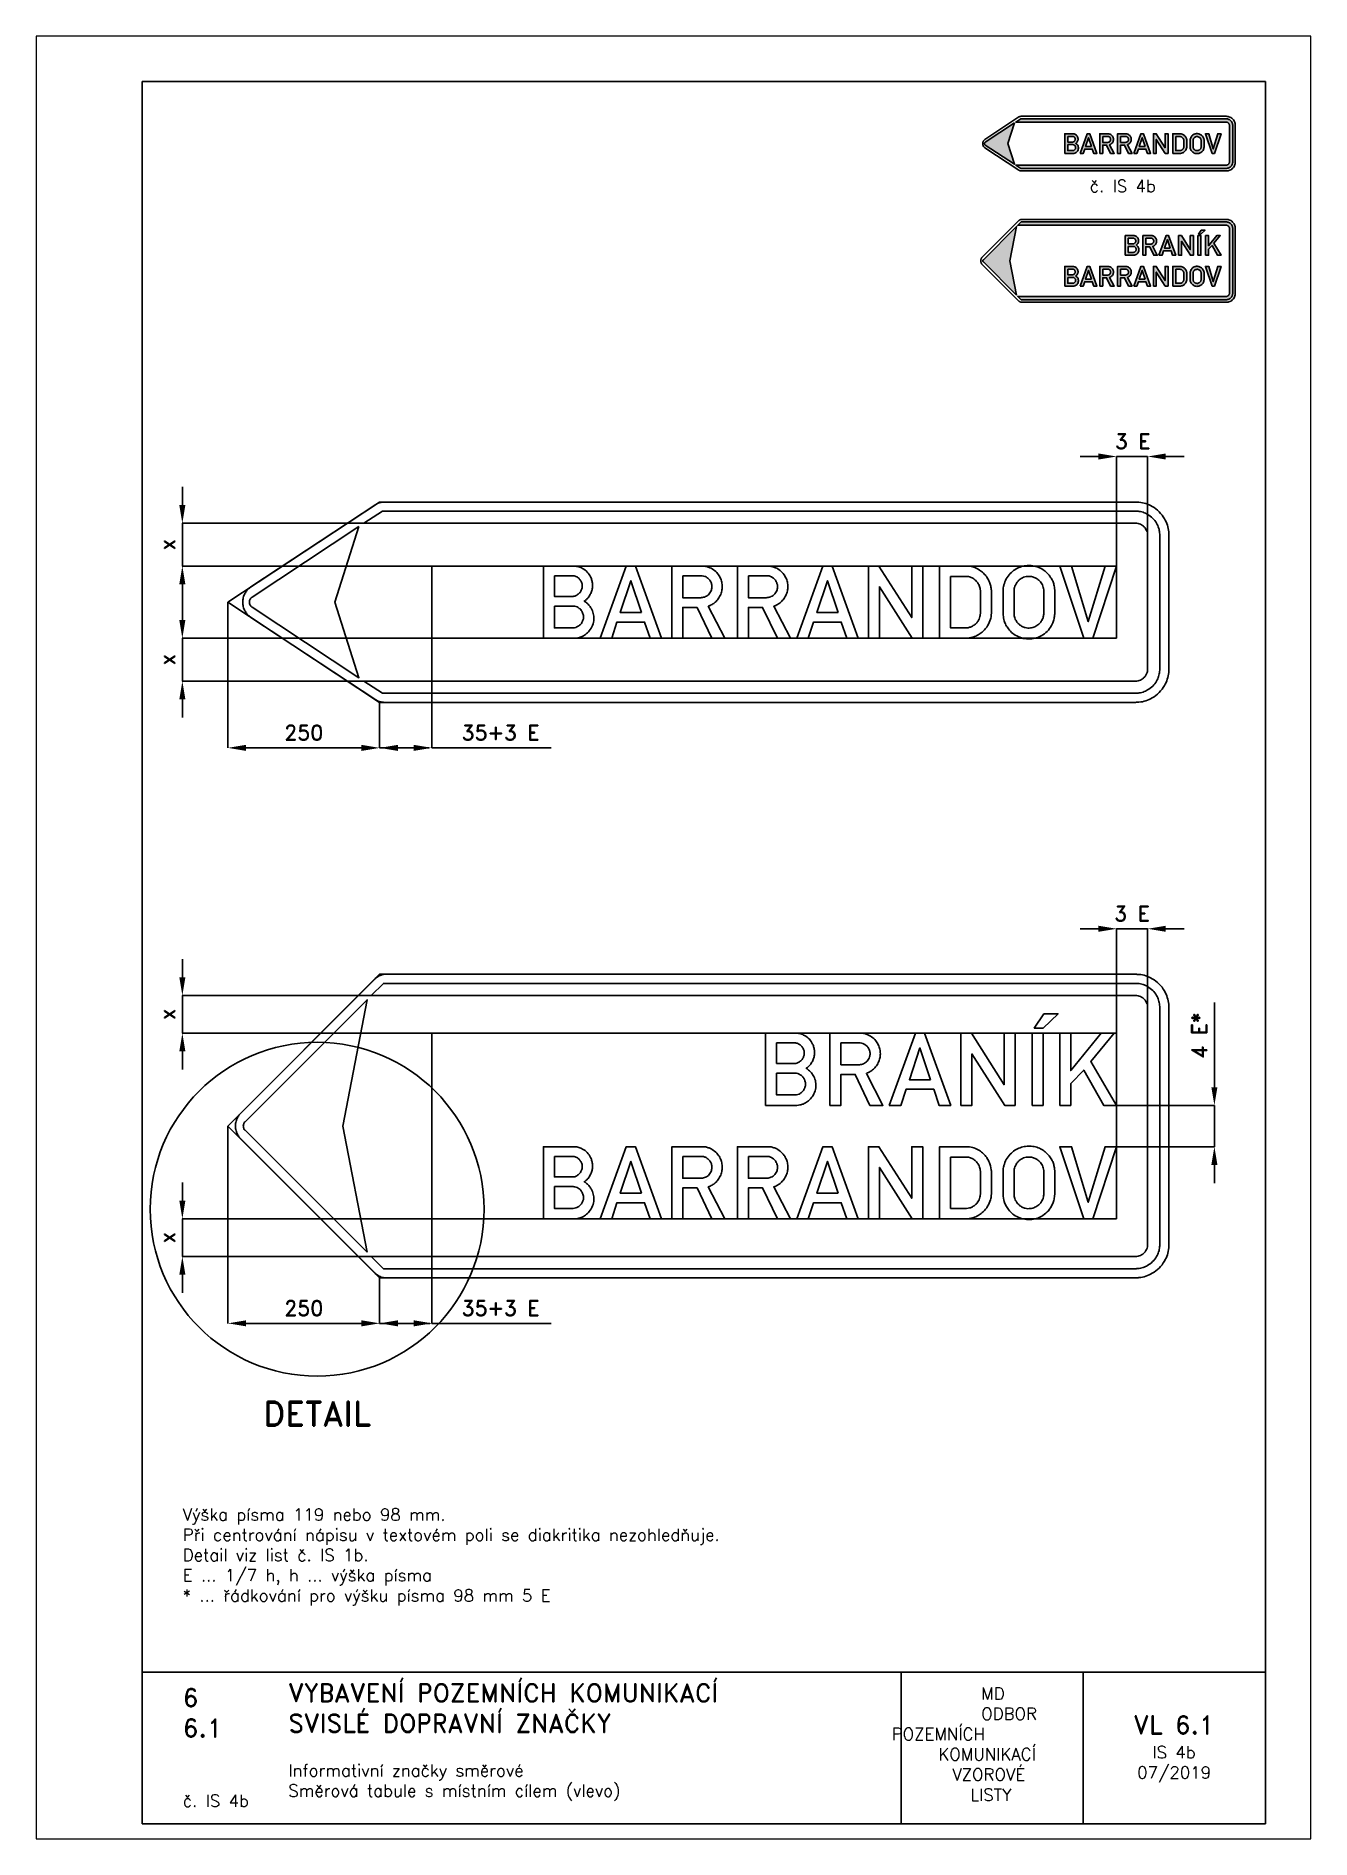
# Paper-space layout 'IS 4b' of a CAD drawing. Header units: millimetres. Extents: x 0 to 210, y 0 to 297.
# The model-space entities are those that its viewports show. They can reach past a viewport. Long polylines and large blocks are cut down to what shows.
import ezdxf

# ---------------------------------------------------------------- set-up
doc = ezdxf.new("R2010")
doc.units = ezdxf.units.MM
doc.header["$LTSCALE"] = 5
doc.linetypes.add('ČÁRKOVANÁX2', pattern=[1.5, 1, -0.5])
for name, color, linetype in [('Kóty', 2, 'Continuous'), ('Rozpiska', 7, 'Continuous'), ('Značka', 7, 'Continuous')]:
    doc.layers.add(name, color=color, linetype=linetype)
doc.layers.add('Rámeček', color=6, linetype='Continuous', plot=False)
doc.styles.get("Standard").update_dxf_attribs({"font": 'romand.shx', "height": 25})
doc.dimstyles.get("Standard").update_dxf_attribs({"dimtxt": 25, "dimasz": 30, "dimexe": 0.18, "dimexo": 0.0625, "dimgap": 12.5, "dimtad": 1, "dimdec": 0, "dimzin": 0, "dimdsep": 46, "dimtxsty": 'Standard', "dimcen": 0.09, "dimadec": 0, "dimazin": 0, "dimtfac": 1, "dimtdec": 0, "dimtofl": 0, "dimtmove": 0, "dimatfit": 3, "dimfxl": 1, "dimtolj": 1, "dimtzin": 0, "dimarcsym": 0})

psp = doc.layouts.new('IS 4b')

# ---------------------------------------------------------------- texts
at = {"layer": 'Rozpiska', "color": 7}
for s, width, heights, insert, char_height, attachment_point in [('č. IS 4b', 12.8814, [0], (173.56, 273.29), 2, 1), ('Výška písma 119 nebo 98 mm. \\PPři centrování nápisu v textovém poli se diakritika nezohledňuje.{\\H1.83333x; }\\PDetail viz list č. IS 1b.{\\H1.55556x; }\\PE ... 1/7 h, h ... výška písma{\\H1.83862x; }\\P* ... řádkování pro výšku písma 98 mm 5 E{\\H1.72046x; }', 177.7943, [0], (24.16, 54.44), 2, 1), ('6', 149.0422, [0], (24.17, 24.77), 3, 1), ('{\\C6;VYBAVENÍ POZEMNÍCH KOMUNIKACÍ\\P}SVISLÉ DOPRAVNÍ ZNAČKY{\\H1.34524x; }', 149.0422, [0], (41.56, 25.56), 3, 1), ('\\pi14.7414;{\\C6;MD\\P\\pi2.36044;}ODBOR POZEMNÍCH{\\H1.57143x; }\\P\\pi7.69378;KOMUNIKACÍ{\\H1.5x; }\\P\\pi9.97949;{\\C6;VZOROVÉ\\H1.47619x; \\H0.67742x;\\P\\pi12.93187;LISTY\\H1.26984x; }', 33.1018, [0], (140.95, 24.95), 2, 1), ('6.1', 149.0422, [0], (24.17, 19.78), 3, 1), ('{\\H1.5x;\\C6;VL 6.1\\P\\H0.66667x;IS 4b\\H1.66666x; \\H0.6x;\\P07/2019\\H1.80159x; }', 22.7594, [0], (187.46, 14.78), 2, 5), ('{\\C6;Informativní značky směrové\\P}Směrová tabule s místním cílem (vlevo){\\H2.02381x; }', 149.0422, [0], (41.56, 12.29), 2, 1), ('{\\C6;č. IS 4b}', 14.0065, [2.67], (24.17, 7.28), 2, 1)]:
    psp.add_mtext_dynamic_manual_height_columns(s, width=width, gutter_width=100, heights=heights, dxfattribs=dict(at, insert=insert, char_height=char_height, attachment_point=attachment_point))

msp = doc.modelspace()

# ---------------------------------------------------------------- texts
at = {"layer": 'Kóty', "char_height": 25, "attachment_point": 5}
for insert in [(1489.3, 1380.2), (1488.1, 602.2)]:
    msp.add_mtext('\\A1;3 E', dxfattribs=dict(at, insert=insert))
at = {"layer": 'Značka', "color": 7, "insert": (145.3, -221.6), "char_height": 40, "attachment_point": 5}
msp.add_mtext('\\A1;DETAIL', dxfattribs=at)

# ---------------------------------------------------------------- blocks, each defined once
blk = doc.blocks.new('*D1')
at = {"layer": 'Defpoints', "color": 0, "transparency": 16777216}
for p in [(-1.4, 252.2), (248.6, 2.2), (-1.4, -72.8)]:
    blk.add_point(p, dxfattribs=at)
at = {"layer": 'Kóty', "color": 0, "lineweight": -2, "transparency": 16777216}
for p, q in [((-1.4, 252.2), (-1.4, -72.9)), ((248.6, 2.2), (248.6, -72.9)), ((218.6, -72.8), (28.6, -72.8))]:
    blk.add_line(p, q, dxfattribs=at)
at = {"layer": 'Kóty', "color": 0, "transparency": 16777216}
for points in [[(28.6, -67.8), (28.6, -77.8), (-1.4, -72.8)], [(218.6, -67.8), (218.6, -77.8), (248.6, -72.8)]]:
    blk.add_solid(points, dxfattribs=at)
at = {"layer": 'Kóty', "color": 0, "transparency": 16777216, "insert": (123.6, -47.8), "char_height": 25, "attachment_point": 5}
blk.add_mtext('\\A1;250', dxfattribs=at)
blk = doc.blocks.new('*D2')
at = {"layer": 'Defpoints', "color": 0, "transparency": 16777216}
for p in [(334.6, 99.2), (248.6, -20.4), (334.6, -72.8)]:
    blk.add_point(p, dxfattribs=at)
at = {"layer": 'Kóty', "color": 0, "lineweight": -2, "transparency": 16777216}
for p, q in [((334.6, 99.2), (334.6, -72.9)), ((248.6, -20.4), (248.6, -72.9)), ((278.6, -72.8), (304.6, -72.8)), ((334.6, -72.8), (531.3, -72.8))]:
    blk.add_line(p, q, dxfattribs=at)
at = {"layer": 'Kóty', "color": 0, "transparency": 16777216}
for points in [[(278.6, -67.8), (278.6, -77.8), (248.6, -72.8)], [(304.6, -67.8), (304.6, -77.8), (334.6, -72.8)]]:
    blk.add_solid(points, dxfattribs=at)
at = {"layer": 'Kóty', "color": 0, "transparency": 16777216, "insert": (448, -47.8), "char_height": 25, "attachment_point": 5}
blk.add_mtext('\\A1;35+3 E', dxfattribs=at)
blk = doc.blocks.new('*D3')
at = {"layer": 'Defpoints', "color": 0, "transparency": 16777216}
for p in [(1462.6, 286.2), (1623.6, 286.2), (1462.6, 218.2)]:
    blk.add_point(p, dxfattribs=at)
at = {"layer": 'Kóty', "color": 0, "lineweight": -2, "transparency": 16777216}
for p, q in [((1623.6, 316.2), (1623.6, 455.8)), ((1462.7, 286.2), (1623.8, 286.2)), ((1462.7, 218.2), (1623.8, 218.2)), ((1623.6, 188.2), (1623.6, 158.2))]:
    blk.add_line(p, q, dxfattribs=at)
at = {"layer": 'Kóty', "color": 0, "transparency": 16777216}
for points in [[(1618.6, 316.2), (1628.6, 316.2), (1623.6, 286.2)], [(1618.6, 188.2), (1628.6, 188.2), (1623.6, 218.2)]]:
    blk.add_solid(points, dxfattribs=at)
at = {"layer": 'Kóty', "color": 0, "transparency": 16777216, "insert": (1598.6, 401), "char_height": 25, "attachment_point": 5, "rotation": 90}
blk.add_mtext('\\A1;4 E*', dxfattribs=at)
blk = doc.blocks.new('*D4')
at = {"layer": 'Defpoints', "color": 0, "transparency": 16777216}
for p in [(-1.4, 1115.2), (248.6, 950.2), (248.6, 875.2)]:
    blk.add_point(p, dxfattribs=at)
at = {"layer": 'Kóty', "color": 0, "lineweight": -2, "transparency": 16777216}
for p, q in [((-1.4, 1115.2), (-1.4, 875.1)), ((248.6, 950.2), (248.6, 875.1)), ((28.6, 875.2), (218.6, 875.2))]:
    blk.add_line(p, q, dxfattribs=at)
at = {"layer": 'Kóty', "color": 0, "transparency": 16777216}
for points in [[(28.6, 880.2), (28.6, 870.2), (-1.4, 875.2)], [(218.6, 880.2), (218.6, 870.2), (248.6, 875.2)]]:
    blk.add_solid(points, dxfattribs=at)
at = {"layer": 'Kóty', "color": 0, "transparency": 16777216, "insert": (123.6, 900.2), "char_height": 25, "attachment_point": 5}
blk.add_mtext('\\A1;250', dxfattribs=at)
blk = doc.blocks.new('*D5')
at = {"layer": 'Defpoints', "color": 0, "transparency": 16777216}
for p in [(334.6, 1055.7), (248.6, 919.9), (334.6, 875.2)]:
    blk.add_point(p, dxfattribs=at)
at = {"layer": 'Kóty', "color": 0, "lineweight": -2, "transparency": 16777216}
for p, q in [((334.6, 1055.7), (334.6, 875.1)), ((248.6, 919.8), (248.6, 875.1)), ((278.6, 875.2), (304.6, 875.2)), ((334.6, 875.2), (531.3, 875.2))]:
    blk.add_line(p, q, dxfattribs=at)
at = {"layer": 'Kóty', "color": 0, "transparency": 16777216}
for points in [[(278.6, 880.2), (278.6, 870.2), (248.6, 875.2)], [(304.6, 880.2), (304.6, 870.2), (334.6, 875.2)]]:
    blk.add_solid(points, dxfattribs=at)
at = {"layer": 'Kóty', "color": 0, "transparency": 16777216, "insert": (448, 900.2), "char_height": 25, "attachment_point": 5}
blk.add_mtext('\\A1;35+3 E', dxfattribs=at)
blk = doc.blocks.new('*D6')
at = {"layer": 'Defpoints', "color": 0, "transparency": 16777216}
for p in [(334.6, 99.2), (-76.4, 37.2), (293.8, 37.2)]:
    blk.add_point(p, dxfattribs=at)
at = {"layer": 'Kóty', "color": 0, "lineweight": -2, "transparency": 16777216}
for p, q in [((-76.4, 129.2), (-76.4, 159.2)), ((334.6, 99.2), (-76.6, 99.2)), ((293.8, 37.2), (-76.6, 37.2)), ((-76.4, 7.2), (-76.4, -22.8))]:
    blk.add_line(p, q, dxfattribs=at)
at = {"layer": 'Kóty', "color": 0, "transparency": 16777216}
for points in [[(-81.4, 129.2), (-71.4, 129.2), (-76.4, 99.2)], [(-81.4, 7.2), (-71.4, 7.2), (-76.4, 37.2)]]:
    blk.add_solid(points, dxfattribs=at)
at = {"layer": 'Kóty', "color": 0, "transparency": 16777216, "insert": (-101.4, 68.2), "char_height": 25, "attachment_point": 5, "rotation": 90}
blk.add_mtext('\\A1;x', dxfattribs=at)
blk = doc.blocks.new('*D7')
at = {"layer": 'Defpoints', "color": 0, "transparency": 16777216}
for p in [(-76.4, 467.2), (265.5, 467.2), (334.6, 405.2)]:
    blk.add_point(p, dxfattribs=at)
at = {"layer": 'Kóty', "color": 0, "lineweight": -2, "transparency": 16777216}
for p, q in [((-76.4, 497.2), (-76.4, 527.2)), ((265.4, 467.2), (-76.6, 467.2)), ((334.6, 405.2), (-76.6, 405.2)), ((-76.4, 375.2), (-76.4, 345.2))]:
    blk.add_line(p, q, dxfattribs=at)
at = {"layer": 'Kóty', "color": 0, "transparency": 16777216}
for points in [[(-81.4, 497.2), (-71.4, 497.2), (-76.4, 467.2)], [(-81.4, 375.2), (-71.4, 375.2), (-76.4, 405.2)]]:
    blk.add_solid(points, dxfattribs=at)
at = {"layer": 'Kóty', "color": 0, "transparency": 16777216, "insert": (-101.4, 436.2), "char_height": 25, "attachment_point": 5, "rotation": 90}
blk.add_mtext('\\A1;x', dxfattribs=at)
blk = doc.blocks.new('*D8')
at = {"layer": 'Defpoints', "color": 0, "transparency": 16777216}
for p in [(222.8, 1245.2), (-76.4, 1174.7), (334.6, 1174.7)]:
    blk.add_point(p, dxfattribs=at)
at = {"layer": 'Kóty', "color": 0, "lineweight": -2, "transparency": 16777216}
for p, q in [((-76.4, 1275.2), (-76.4, 1305.2)), ((222.8, 1245.2), (-76.6, 1245.2)), ((334.6, 1174.7), (-76.6, 1174.7)), ((-76.4, 1144.7), (-76.4, 1114.7))]:
    blk.add_line(p, q, dxfattribs=at)
at = {"layer": 'Kóty', "color": 0, "transparency": 16777216}
for points in [[(-81.4, 1275.2), (-71.4, 1275.2), (-76.4, 1245.2)], [(-81.4, 1144.7), (-71.4, 1144.7), (-76.4, 1174.7)]]:
    blk.add_solid(points, dxfattribs=at)
at = {"layer": 'Kóty', "color": 0, "transparency": 16777216, "insert": (-101.4, 1210), "char_height": 25, "attachment_point": 5, "rotation": 90}
blk.add_mtext('\\A1;x', dxfattribs=at)
blk = doc.blocks.new('*D9')
at = {"layer": 'Defpoints', "color": 0, "transparency": 16777216}
for p in [(334.6, 1055.7), (-76.4, 985.2), (222.8, 985.2)]:
    blk.add_point(p, dxfattribs=at)
at = {"layer": 'Kóty', "color": 0, "lineweight": -2, "transparency": 16777216}
for p, q in [((-76.4, 1085.7), (-76.4, 1115.7)), ((334.6, 1055.7), (-76.6, 1055.7)), ((222.8, 985.2), (-76.6, 985.2)), ((-76.4, 955.2), (-76.4, 925.2))]:
    blk.add_line(p, q, dxfattribs=at)
at = {"layer": 'Kóty', "color": 0, "transparency": 16777216}
for points in [[(-81.4, 1085.7), (-71.4, 1085.7), (-76.4, 1055.7)], [(-81.4, 955.2), (-71.4, 955.2), (-76.4, 985.2)]]:
    blk.add_solid(points, dxfattribs=at)
at = {"layer": 'Kóty', "color": 0, "transparency": 16777216, "insert": (-101.4, 1020.5), "char_height": 25, "attachment_point": 5, "rotation": 90}
blk.add_mtext('\\A1;x', dxfattribs=at)

# ---------------------------------------------------------------- dimensions: what is measured, and where the dimension line sits
at = {"layer": 'Kóty'}
for base, p1, p2, text, picture, middle in [((-76.4, 1174.7), (222.8, 1245.2), (334.6, 1174.7), 'x', '*D8', (-101.4, 1210)), ((-76.4, 985.2), (334.6, 1055.7), (222.8, 985.2), 'x', '*D9', (-101.4, 1020.5)), ((-76.4, 467.2), (334.6, 405.2), (265.5, 467.2), 'x', '*D7', (-101.4, 436.2)), ((1623.6, 286.2), (1462.6, 218.2), (1462.6, 286.2), '4 E*', '*D3', (1598.6, 401)), ((-76.4, 37.2), (334.6, 99.2), (293.8, 37.2), 'x', '*D6', (-101.4, 68.2))]:
    dim = msp.add_linear_dim(base=base, p1=p1, p2=p2, angle=90, text=text, dimstyle='Standard', dxfattribs=at)
    dim.commit()
    dim.dimension.update_dxf_attribs({"geometry": picture, "text_midpoint": middle})
for base, p1, p2, picture, middle in [((248.6, 875.2), (-1.4, 1115.2), (248.6, 950.2), '*D4', (123.6, 900.2)), ((-1.4, -72.8), (248.6, 2.2), (-1.4, 252.2), '*D1', (123.6, -47.8))]:
    dim = msp.add_linear_dim(base=base, p1=p1, p2=p2, dimstyle='Standard', dxfattribs=at)
    dim.commit()
    dim.dimension.update_dxf_attribs({"geometry": picture, "text_midpoint": middle})
for base, p1, p2, picture, middle in [((334.6, 875.2), (248.6, 919.9), (334.6, 1055.7), '*D5', (448, 900.2)), ((334.6, -72.8), (248.6, -20.4), (334.6, 99.2), '*D2', (448, -47.8))]:
    dim = msp.add_linear_dim(base=base, p1=p1, p2=p2, text='35+3 E', dimstyle='Standard', dxfattribs=at)
    dim.commit()
    dim.dimension.update_dxf_attribs({"geometry": picture, "text_midpoint": middle})

# ---------------------------------------------------------------- linework, layer by layer
at = {"layer": 'Kóty'}
for p, q in [((1432.6, 1355.2), (1402.6, 1355.2)), ((1462.6, 1174.8), (1462.6, 1355.4)), ((1513.6, 1209.4), (1513.6, 1355.4)), ((1513.6, 1225.3), (1513.6, 1355.4)), ((1573.6, 1355.2), (1543.6, 1355.2)), ((1432.6, 577.2), (1402.6, 577.2)), ((1462.6, 405.3), (1462.6, 577.4)), ((1513.6, 408.8), (1513.6, 577.4)), ((1573.6, 577.2), (1543.6, 577.2))]:
    msp.add_line(p, q, dxfattribs=at)
for points in [[(1462.6, 1355.2), (1513.6, 1355.2)], [(-76.4, 1174.7), (-76.4, 1245.2)], [(-76.4, 985.2), (-76.4, 1055.7)], [(248.6, 875.2), (329.6, 875.2)], [(1462.6, 577.2), (1513.6, 577.2)], [(-76.4, 405.2), (-76.4, 467.2)], [(1623.6, 218.2), (1623.6, 286.2)], [(-76.4, 37.2), (-76.4, 99.2)], [(248.6, -72.8), (331.3, -72.8)]]:
    msp.add_lwpolyline(points, dxfattribs=at)
for points in [[(1432.6, 1360.2), (1432.6, 1350.2), (1462.6, 1355.2)], [(1543.6, 1360.2), (1543.6, 1350.2), (1513.6, 1355.2)], [(1432.6, 582.2), (1432.6, 572.2), (1462.6, 577.2)], [(1543.6, 582.2), (1543.6, 572.2), (1513.6, 577.2)]]:
    msp.add_solid(points, dxfattribs=at)
at = {"layer": 'Značka', "color": 7}
for points in [[(287.7, 950.2), (248.6, 950.2), (-1.4, 1115.2), (248.6, 1280.2), (287.7, 1280.2)], [(277.1, 2.2), (248.6, 2.2), (-1.4, 252.2), (248.6, 502.2), (277.1, 502.2)]]:
    msp.add_lwpolyline(points, dxfattribs=at)
at = {"layer": 'Značka', "color": 3}
for points in [[(1493.6, 950.2), (256.1, 950.2), (255.4, 950.2), (254.7, 950.3, -0.031279), (251.8, 950.6, -0.03029), (248.9, 951.3, -0.031362), (246.2, 952.3, -0.034711), (243.6, 953.6), (243, 954), (242.4, 954.4), (36.6, 1090.2), (35.4, 1091.1), (34.2, 1091.9, -0.052597), (30, 1096.1, -0.052754), (26.7, 1101, -0.065591), (23.9, 1107.9, -0.065814), (23.1, 1115.2, -0.065502), (24, 1122.6, -0.063862), (26.7, 1129.4, -0.052739), (29.9, 1134.4, -0.057593), (34.2, 1138.5), (35.4, 1139.4), (36.6, 1140.3), (242.4, 1276.1), (243, 1276.5), (243.6, 1276.9, -0.031295), (246.2, 1278.2, -0.03029), (248.9, 1279.2, -0.031361), (251.8, 1279.9, -0.034678), (254.7, 1280.2), (255.4, 1280.2), (256.1, 1280.2), (1493.6, 1280.2, -0.003565), (1496.5, 1280.1, -0.010734), (1499.4, 1279.9, -0.055719), (1510.6, 1277.6, -0.056173), (1521.1, 1272.9, -0.069692), (1532.6, 1264.2, -0.068355), (1541.3, 1252.7, -0.056429), (1546.1, 1242.2, -0.061113), (1548.3, 1231), (1548.5, 1228.1), (1548.6, 1225.2), (1548.6, 1005.2), (1548.5, 1002.4), (1548.3, 999.5, -0.055706), (1546, 988.2, -0.056171), (1541.3, 977.7, -0.069693), (1532.6, 966.3, -0.068361), (1521.1, 957.6, -0.05643), (1510.6, 952.8, -0.061122), (1499.4, 950.5, -0.012202), (1496.5, 950.3, -0.004056), (1493.6, 950.2)], [(1513.6, 1005.2), (1513.6, 1225.2), (1513.6, 1226.3), (1513.5, 1227.3, 0.055752), (1512.7, 1231.4, 0.056139), (1510.9, 1235.2, 0.069682), (1507.8, 1239.4, 0.06837), (1503.6, 1242.6, 0.05644), (1499.8, 1244.3, 0.061106), (1495.7, 1245.1, 0.012246), (1494.7, 1245.2), (1493.6, 1245.2), (1203.6, 1245.2), (222.8, 1245.2), (253.1, 1265.2), (1493.6, 1265.2, -0.00359), (1495.7, 1265.2, -0.010701), (1497.8, 1265, -0.055709), (1506, 1263.3, -0.056165), (1513.6, 1259.9, -0.069687), (1521.9, 1253.6, -0.06836), (1528.3, 1245.2, -0.056428), (1531.8, 1237.6, -0.0611), (1533.4, 1229.4), (1533.5, 1227.3), (1533.6, 1225.2), (1533.6, 1005.2), (1533.5, 1003.1), (1533.4, 1001, -0.055728), (1531.7, 992.9, -0.056168), (1528.3, 985.2, -0.069701), (1522, 976.9, -0.068355), (1513.6, 970.6, -0.056435), (1506, 967.1, -0.061122), (1497.8, 965.4, -0.01217), (1495.7, 965.3, -0.004056), (1493.6, 965.2), (253.1, 965.2), (222.8, 985.2), (1203.6, 985.2), (1493.6, 985.2, 0.003505), (1494.7, 985.3, 0.010675), (1495.7, 985.3, 0.055729), (1499.8, 986.2, 0.056165), (1503.6, 987.9, 0.069715), (1507.8, 991.1, 0.068336), (1510.9, 995.2, 0.056415), (1512.7, 999.1, 0.061115), (1513.5, 1003.1), (1513.6, 1004.2), (1513.6, 1005.2)], [(214.5, 1239.7), (174.5, 1115.2), (214.5, 990.7), (38.5, 1106.9), (38.1, 1107.2), (37.7, 1107.5, -0.052597), (36.3, 1108.8, -0.052763), (35.2, 1110.5, -0.065595), (34.3, 1112.8, -0.065812), (34, 1115.2, -0.065502), (34.3, 1117.7, -0.063858), (35.2, 1120, -0.05275), (36.3, 1121.6, -0.057607), (37.7, 1123), (38.1, 1123.3), (38.5, 1123.6), (214.5, 1239.7)], [(518.4, 1055.7), (518.4, 1174.7), (567.3, 1174.7), (568.6, 1174.7), (569.8, 1174.6, -0.053522), (576.5, 1173.5, -0.058869), (582.8, 1170.8, -0.084093), (590.6, 1164.9, -0.083995), (596.1, 1156.7, -0.052903), (598.2, 1151, -0.048086), (599.1, 1145, -0.047689), (599, 1138.8, -0.051704), (597.6, 1132.9, -0.057806), (594.8, 1126.7, -0.056924), (590.7, 1121.3, -0.018975), (589.2, 1119.7, -0.01917), (587.5, 1118.2), (586.6, 1117.5), (585.7, 1116.9), (586.9, 1116), (588.1, 1115.1, -0.045524), (593.1, 1110.5, -0.053992), (597, 1105.1, -0.077429), (600.5, 1096.6, -0.076333), (601.4, 1087.3, -0.08493), (599.2, 1077, -0.082717), (593.9, 1068, -0.067284), (587.8, 1062.1, -0.067548), (580.4, 1058, -0.045459), (575.2, 1056.4, -0.048758), (569.8, 1055.7), (568.8, 1055.7), (567.8, 1055.7), (518.4, 1055.7)], [(536.6, 1158.7), (536.6, 1124.8), (565.1, 1124.8), (566.2, 1124.8), (567.3, 1124.8, 0.091636), (572.4, 1126.3, 0.08074), (576.8, 1129.4, 0.081301), (580.2, 1133.6, 0.086101), (582, 1138.6, 0.087483), (582.2, 1144.1, 0.085838), (580.5, 1149.3, 0.08193), (577.4, 1153.7, 0.078649), (573.2, 1156.8, 0.046711), (570.5, 1158, 0.054004), (567.7, 1158.6), (567.1, 1158.7), (566.5, 1158.7), (536.6, 1158.7)], [(729.9, 1055.7), (729.9, 1174.7), (780, 1174.7), (780.7, 1174.7), (781.5, 1174.7, -0.052875), (787.1, 1173.9, -0.045262), (792.4, 1172, -0.068753), (800.4, 1167.2, -0.07411), (806.7, 1160.4, -0.062854), (810.4, 1153.7, -0.059665), (812.4, 1146.3, -0.05513), (812.8, 1139, -0.055168), (811.6, 1131.9, -0.062312), (808.6, 1124.3, -0.063047), (803.8, 1117.7, -0.05273), (798.9, 1113.2, -0.055205), (793.1, 1109.9, -0.011394), (791.5, 1109.2, -0.003853), (789.9, 1108.5), (817.2, 1055.7), (795.8, 1055.7), (771.5, 1106.7), (748, 1106.7), (748, 1055.7), (729.9, 1055.7)], [(748, 1158.7), (748, 1122.6), (777.2, 1122.6), (778, 1122.6, 0.006056), (778.7, 1122.7, 0.040787), (782, 1123.2, 0.049419), (785.2, 1124.3, 0.110768), (791.4, 1128.8, 0.114763), (795.1, 1135.6, 0.085168), (795.9, 1140.9, 0.080085), (795, 1146.2, 0.08408), (792.4, 1151.4, 0.081226), (788.2, 1155.5, 0.067084), (784.2, 1157.7, 0.082112), (779.9, 1158.6), (779.3, 1158.7), (778.8, 1158.7), (748, 1158.7)], [(838, 1055.7), (838, 1174.7), (888.1, 1174.7), (888.8, 1174.7, -0.00544), (889.5, 1174.7, -0.052872), (895.1, 1173.9, -0.045262), (900.5, 1172, -0.06875), (908.5, 1167.2, -0.074114), (914.7, 1160.4, -0.062841), (918.5, 1153.7, -0.059665), (920.5, 1146.3, -0.055138), (920.9, 1139, -0.055185), (919.7, 1131.9, -0.062319), (916.7, 1124.3, -0.063053), (911.9, 1117.7, -0.052736), (906.9, 1113.2, -0.055205), (901.2, 1109.9, -0.011394), (899.6, 1109.2, -0.00384), (897.9, 1108.5), (925.2, 1055.7), (903.8, 1055.7), (879.5, 1106.7), (856.1, 1106.7), (856.1, 1055.7), (838, 1055.7)], [(856.1, 1158.7), (856.1, 1122.6), (885.3, 1122.6), (886, 1122.6, 0.006056), (886.8, 1122.7, 0.040785), (890.1, 1123.2, 0.049424), (893.2, 1124.3, 0.110768), (899.5, 1128.8, 0.114763), (903.2, 1135.6, 0.085168), (904, 1140.9, 0.080085), (903.1, 1146.2, 0.084089), (900.4, 1151.4, 0.081241), (896.2, 1155.5, 0.067091), (892.3, 1157.7, 0.082112), (887.9, 1158.6, 0.007976), (887.4, 1158.7), (886.9, 1158.7), (856.1, 1158.7)], [(1171, 1055.7), (1171, 1174.7), (1215, 1174.7, -0.002893), (1216.5, 1174.7, -0.008856), (1217.9, 1174.7, -0.074829), (1227.6, 1172.8, -0.064094), (1236.5, 1168.2, -0.052007), (1243.1, 1163.1, -0.052252), (1248.5, 1156.7, -0.046303), (1252.3, 1150.1, -0.045162), (1254.8, 1143, -0.019269), (1255.5, 1139.8, -0.018599), (1256, 1136.6), (1256.1, 1135.9), (1256.2, 1135.2), (1256.2, 1096.5), (1256.2, 1095.9), (1256.1, 1095.4, -0.035103), (1255.7, 1091.2, -0.027863), (1254.7, 1087.1, -0.067001), (1250.1, 1076.5, -0.074021), (1242.8, 1067.5, -0.055397), (1236.1, 1062.3, -0.049325), (1228.5, 1058.6, -0.035153), (1222.9, 1056.8, -0.041165), (1217.1, 1055.9, -0.006138), (1216, 1055.8, -0.002081), (1214.9, 1055.7), (1171, 1055.7)], [(1275.5, 1134.3), (1275.6, 1135.3), (1275.6, 1136.3, -0.030674), (1276.3, 1141.2, -0.031077), (1277.6, 1146.1, -0.066297), (1282.2, 1155.9, -0.068468), (1289.2, 1164.2, -0.061851), (1296.9, 1170, -0.059935), (1305.8, 1173.8, -0.057343), (1315, 1175.5, -0.057584), (1324.3, 1175.1, -0.056914), (1333.2, 1172.9, -0.057496), (1341.4, 1168.7, -0.05537), (1348.3, 1163.1, -0.053454), (1353.9, 1156.1, -0.043032), (1357.2, 1150.1, -0.048855), (1359.3, 1143.7, -0.022739), (1360, 1140.1), (1360.4, 1136.6), (1360.5, 1136), (1360.5, 1135.4), (1360.5, 1095.5), (1360.4, 1094.6), (1360.4, 1093.7, -0.035776), (1359.1, 1086.3, -0.04785), (1356.6, 1079.2, -0.078807), (1350.2, 1069.3, -0.073092), (1341.2, 1061.6, -0.060122), (1332.5, 1057.2, -0.059847), (1323.1, 1055, -0.071109), (1311.4, 1055.1, -0.074185), (1300.3, 1058.5, -0.06604), (1291.4, 1063.8, -0.061691), (1284.3, 1071.3, -0.047086), (1280.1, 1077.6, -0.053895), (1277.4, 1084.6, -0.030246), (1276.3, 1089.3, -0.017672), (1275.7, 1094), (1275.6, 1095.1), (1275.5, 1096.2), (1275.5, 1134.3)], [(1189, 1157.7), (1189, 1072.9), (1213.6, 1072.9, 0.003002), (1214.5, 1072.9, 0.009085), (1215.4, 1072.9, 0.064928), (1220.4, 1073.8, 0.055483), (1225.2, 1075.8, 0.060162), (1230, 1079.2, 0.064188), (1233.8, 1083.6, 0.046757), (1235.9, 1087.3, 0.0423), (1237.3, 1091.4), (1237.8, 1093.3, 0.026498), (1238, 1095.2), (1238.1, 1095.8), (1238.1, 1096.4), (1238.1, 1134.4), (1238.1, 1135.1), (1238, 1135.7, 0.038441), (1237.3, 1139.4, 0.037942), (1236, 1142.9, 0.064358), (1232.9, 1148.3, 0.066865), (1228.4, 1152.7, 0.069131), (1223.1, 1156, 0.07839), (1217.1, 1157.5, 0.012525), (1215.9, 1157.6), (1214.8, 1157.7), (1189, 1157.7)], [(1293.6, 1134.2), (1293.6, 1096.2), (1293.7, 1095.4), (1293.8, 1094.7, 0.037584), (1294.4, 1091, 0.041691), (1295.6, 1087.4, 0.062902), (1298.4, 1082.5, 0.060173), (1302.3, 1078.3, 0.05944), (1306.9, 1075.2, 0.064341), (1312.1, 1073.3, 0.050506), (1316.3, 1072.6, 0.044565), (1320.7, 1072.8, 0.073919), (1328, 1074.8, 0.085009), (1334.3, 1078.9, 0.073635), (1338.5, 1083.7, 0.063572), (1341.3, 1089.6, 0.033193), (1342.1, 1092.5, 0.042677), (1342.5, 1095.5), (1342.5, 1095.9), (1342.5, 1096.3), (1342.5, 1134.1), (1342.5, 1134.8), (1342.5, 1135.5, 0.062598), (1341.8, 1139.6, 0.048351), (1340.3, 1143.6, 0.0769), (1335.9, 1150, 0.083776), (1329.7, 1154.7, 0.069868), (1324, 1157, 0.066682), (1317.9, 1157.7, 0.088522), (1309.4, 1156.2, 0.098114), (1302.1, 1151.8, 0.062844), (1298.5, 1147.9, 0.051376), (1295.8, 1143.2, 0.039545), (1294.4, 1139.5, 0.050753), (1293.7, 1135.6), (1293.7, 1134.9), (1293.6, 1134.2)], [(536.6, 1108.9), (536.6, 1072.9), (565.2, 1072.9), (566.3, 1072.9), (567.4, 1072.9, 0.058711), (571.6, 1073.7, 0.063112), (575.6, 1075.5, 0.084055), (580, 1079.2, 0.085715), (583, 1084.1, 0.082254), (584.3, 1089.3, 0.080964), (583.9, 1094.8, 0.088828), (581.6, 1100.4, 0.08424), (577.5, 1105, 0.065585), (573.8, 1107.4, 0.080403), (569.6, 1108.7), (568.4, 1108.8), (567.2, 1108.9), (536.6, 1108.9)], [(1493.6, 502.2), (259, 502.2), (258, 502.2), (257, 502.2, 0.042022), (253.2, 501.6, 0.040913), (249.4, 500.3, 0.042261), (245.9, 498.6, 0.046621), (242.7, 496.2), (242, 495.6), (241.3, 494.9), (19.8, 273.4), (18.8, 272.3), (17.7, 271.1, 0.055715), (14.3, 265.9, 0.056165), (12.1, 260, 0.069691), (11, 252.2, 0.068356), (12.1, 244.5, 0.056429), (14.3, 238.6, 0.061123), (17.7, 233.4, 0.012197), (18.8, 232.2), (19.8, 231), (241.3, 9.6), (242, 8.9), (242.7, 8.2, 0.042026), (245.9, 5.9, 0.040907), (249.4, 4.1, 0.042265), (253.1, 2.9, 0.046629), (257, 2.3, 0.009283), (258, 2.3, 0.003095), (259, 2.2), (1493.6, 2.2, 0.003576), (1496.5, 2.3, 0.010726), (1499.4, 2.5, 0.055717), (1510.6, 4.8, 0.056169), (1521.1, 9.6, 0.069696), (1532.6, 18.3, 0.068355), (1541.3, 29.7, 0.056427), (1546.1, 40.2, 0.061112), (1548.3, 51.5), (1548.5, 54.4), (1548.6, 57.2), (1548.6, 447.2), (1548.5, 450.1), (1548.3, 453, 0.055706), (1546, 464.2, 0.056174), (1541.3, 474.7, 0.069692), (1532.6, 486.2, 0.068356), (1521.1, 494.9, 0.056423), (1510.6, 499.7, 0.061122), (1499.4, 501.9, 0.012202), (1496.5, 502.1, 0.004067), (1493.6, 502.2)], [(1294.3, 37.2), (234.8, 37.2), (254.8, 17.2), (1493.6, 17.2, 0.003578), (1495.7, 17.3, 0.010722), (1497.8, 17.4, 0.055711), (1506, 19.1, 0.056162), (1513.6, 22.6, 0.069688), (1521.9, 28.9, 0.068364), (1528.3, 37.2, 0.056428), (1531.8, 44.9, 0.061101), (1533.4, 53), (1533.5, 55.1), (1533.6, 57.2), (1533.6, 447.2), (1533.5, 449.3), (1533.4, 451.4, 0.055726), (1531.7, 459.6, 0.05617), (1528.3, 467.2, 0.069701), (1522, 475.6, 0.068352), (1513.6, 481.9, 0.056425), (1506, 485.4, 0.061122), (1497.8, 487, 0.012214), (1495.7, 487.2, 0.004071), (1493.6, 487.2), (254.8, 487.2), (234.8, 467.2), (1294.3, 467.2), (1493.6, 467.2), (1494.7, 467.2, -0.010705), (1495.7, 467.1, -0.055715), (1499.8, 466.3, -0.056165), (1503.6, 464.6, -0.069701), (1507.8, 461.4, -0.068332), (1510.9, 457.2, -0.056415), (1512.7, 453.4, -0.061115), (1513.5, 449.3), (1513.6, 448.3), (1513.6, 447.2), (1513.6, 57.2), (1513.6, 56.2), (1513.5, 55.1, -0.055755), (1512.7, 51.1, -0.056143), (1510.9, 47.2, -0.069684), (1507.8, 43.1, -0.068362), (1503.6, 39.9, -0.05644), (1499.8, 38.2, -0.061127), (1495.7, 37.3, -0.012195), (1494.7, 37.3, -0.004069), (1493.6, 37.2), (1294.3, 37.2)], [(227.8, 44.3), (187.8, 252.2), (227.8, 460.2), (26.9, 259.3), (26.6, 258.9), (26.2, 258.5, 0.05572), (25.1, 256.8, 0.056165), (24.3, 254.8, 0.06969), (24, 252.2, 0.068355), (24.3, 249.6, 0.056425), (25.1, 247.7, 0.061127), (26.2, 245.9), (26.6, 245.5), (26.9, 245.2), (227.8, 44.3)], [(884.2, 286.2), (884.2, 405.2), (933.1, 405.2), (934.3, 405.2, -0.006987), (935.5, 405.1, -0.053513), (942.2, 404, -0.058864), (948.5, 401.3, -0.084102), (956.4, 395.4, -0.083984), (961.8, 387.2, -0.052897), (963.9, 381.5, -0.048085), (964.8, 375.5, -0.047689), (964.7, 369.3, -0.051683), (963.3, 363.4, -0.057801), (960.5, 357.2, -0.056926), (956.4, 351.8), (954.9, 350.2, -0.019199), (953.2, 348.7), (952.3, 348), (951.4, 347.4), (952.6, 346.5), (953.9, 345.6, -0.045546), (958.8, 341, -0.053985), (962.7, 335.6, -0.077436), (966.3, 327.1, -0.076327), (967.1, 317.8, -0.08493), (965, 307.5, -0.082712), (959.6, 298.5, -0.067284), (953.5, 292.6, -0.067545), (946.2, 288.5, -0.045471), (940.9, 286.9, -0.048766), (935.6, 286.2, -0.007111), (934.6, 286.2, -0.002371), (933.5, 286.2), (884.2, 286.2)], [(902.3, 389.2), (902.3, 355.3), (930.8, 355.3, 0.005332), (931.9, 355.3, 0.016063), (933, 355.3, 0.091637), (938.1, 356.8, 0.080741), (942.5, 359.9, 0.08131), (945.9, 364.1, 0.086088), (947.7, 369.1, 0.08746), (947.9, 374.6, 0.085837), (946.2, 379.8, 0.081934), (943.1, 384.2, 0.078644), (938.9, 387.3, 0.04672), (936.2, 388.5, 0.054018), (933.4, 389.1), (932.8, 389.2), (932.2, 389.2), (902.3, 389.2)], [(990.4, 286.2), (990.4, 405.2), (1040.5, 405.2), (1041.2, 405.2, -0.005432), (1041.9, 405.2, -0.052876), (1047.5, 404.4, -0.045257), (1052.9, 402.5, -0.068757), (1060.8, 397.7, -0.074097), (1067.1, 390.9, -0.062846), (1070.8, 384.2, -0.059644), (1072.9, 376.8, -0.05513), (1073.3, 369.5, -0.055191), (1072.1, 362.4, -0.062286), (1069.1, 354.8, -0.063043), (1064.2, 348.2, -0.052749), (1059.3, 343.7, -0.055206), (1053.6, 340.4), (1051.9, 339.7), (1050.3, 339), (1077.6, 286.2), (1056.2, 286.2), (1031.9, 337.2), (1008.5, 337.2), (1008.5, 286.2), (990.4, 286.2)], [(1008.5, 389.2), (1008.5, 353.1), (1037.7, 353.1, 0.001981), (1038.4, 353.1, 0.005977), (1039.1, 353.2, 0.040785), (1042.4, 353.7, 0.049412), (1045.6, 354.8, 0.110769), (1051.8, 359.3, 0.114769), (1055.5, 366.1, 0.08519), (1056.4, 371.4, 0.080106), (1055.5, 376.7, 0.084104), (1052.8, 381.9, 0.081219), (1048.6, 386, 0.067102), (1044.6, 388.2, 0.082137), (1040.3, 389.1), (1039.8, 389.2), (1039.3, 389.2), (1008.5, 389.2)], [(902.3, 339.4), (902.3, 303.4), (930.9, 303.4, 0.003622), (932, 303.4, 0.010883), (933.1, 303.4, 0.058721), (937.3, 304.2, 0.063105), (941.3, 306, 0.084067), (945.7, 309.7, 0.085726), (948.7, 314.6, 0.082244), (950, 319.8, 0.080975), (949.6, 325.3, 0.088847), (947.3, 330.9, 0.084248), (943.2, 335.5, 0.065605), (939.5, 337.9, 0.080402), (935.3, 339.2, 0.018375), (934.1, 339.3, 0.006086), (932.9, 339.4), (902.3, 339.4)], [(518.4, 99.2), (518.4, 218.2), (567.3, 218.2), (568.6, 218.2, -0.006999), (569.8, 218.1, -0.053515), (576.5, 217, -0.058864), (582.8, 214.3, -0.084096), (590.6, 208.4, -0.083995), (596.1, 200.2, -0.0529), (598.2, 194.5, -0.048085), (599.1, 188.5, -0.047689), (599, 182.3, -0.051703), (597.6, 176.4, -0.057801), (594.8, 170.2, -0.056925), (590.7, 164.8, -0.018985), (589.2, 163.2, -0.019181), (587.5, 161.7), (586.6, 161), (585.7, 160.4), (586.9, 159.5), (588.1, 158.6, -0.045532), (593.1, 154, -0.05399), (597, 148.6, -0.07743), (600.5, 140.1, -0.076334), (601.4, 130.8, -0.084931), (599.2, 120.5, -0.082714), (593.9, 111.5, -0.067284), (587.8, 105.6, -0.067551), (580.4, 101.5, -0.045466), (575.2, 99.9, -0.048766), (569.8, 99.2, -0.007087), (568.8, 99.2, -0.002371), (567.8, 99.2), (518.4, 99.2)], [(729.9, 99.2), (729.9, 218.2), (780, 218.2), (780.7, 218.2, -0.005417), (781.5, 218.2, -0.052878), (787.1, 217.4, -0.045254), (792.4, 215.5, -0.068751), (800.4, 210.7, -0.074104), (806.7, 203.9, -0.062852), (810.4, 197.2, -0.059665), (812.4, 189.8, -0.05513), (812.8, 182.5, -0.055167), (811.6, 175.4, -0.062309), (808.6, 167.8, -0.063045), (803.8, 161.2, -0.052737), (798.9, 156.7, -0.055197), (793.1, 153.4), (791.5, 152.7), (789.9, 152), (817.2, 99.2), (795.8, 99.2), (771.5, 150.2), (748, 150.2), (748, 99.2), (729.9, 99.2)], [(838, 99.2), (838, 218.2), (888.1, 218.2), (888.8, 218.2, -0.005419), (889.5, 218.2, -0.052874), (895.1, 217.4, -0.045254), (900.5, 215.5, -0.068748), (908.5, 210.7, -0.074109), (914.7, 203.9, -0.062839), (918.5, 197.2, -0.059665), (920.5, 189.8, -0.055139), (920.9, 182.5, -0.055184), (919.7, 175.4, -0.062316), (916.7, 167.8, -0.063051), (911.9, 161.2, -0.052743), (906.9, 156.7, -0.055197), (901.2, 153.4), (899.6, 152.7), (897.9, 152), (925.2, 99.2), (903.8, 99.2), (879.5, 150.2), (856.1, 150.2), (856.1, 99.2), (838, 99.2)], [(1171, 99.2), (1171, 218.2), (1215, 218.2, -0.002958), (1216.5, 218.2, -0.008867), (1217.9, 218.2, -0.074828), (1227.6, 216.3, -0.064094), (1236.5, 211.7, -0.052004), (1243.1, 206.6, -0.052254), (1248.5, 200.2, -0.046301), (1252.3, 193.6, -0.045161), (1254.8, 186.5), (1255.5, 183.3), (1256, 180.1), (1256.1, 179.4), (1256.2, 178.7), (1256.2, 140), (1256.2, 139.4), (1256.1, 138.9, -0.035102), (1255.7, 134.7, -0.027862), (1254.7, 130.6, -0.067002), (1250.1, 120, -0.07402), (1242.8, 111, -0.05539), (1236.1, 105.8, -0.049332), (1228.5, 102.1, -0.035153), (1222.9, 100.3, -0.041159), (1217.1, 99.4, -0.006187), (1216, 99.3), (1214.9, 99.2), (1171, 99.2)], [(1275.5, 177.8), (1275.6, 178.8), (1275.6, 179.8, -0.030672), (1276.3, 184.7, -0.031076), (1277.6, 189.6, -0.066298), (1282.2, 199.4, -0.068472), (1289.2, 207.7, -0.061851), (1296.9, 213.5, -0.059934), (1305.8, 217.3, -0.057345), (1315, 219, -0.057581), (1324.3, 218.6, -0.056913), (1333.2, 216.4, -0.057494), (1341.4, 212.2, -0.055371), (1348.3, 206.6, -0.053455), (1353.9, 199.6, -0.043035), (1357.2, 193.6, -0.048855), (1359.3, 187.2), (1360, 183.6), (1360.4, 180.1), (1360.5, 179.5), (1360.5, 178.9), (1360.5, 139), (1360.4, 138.1), (1360.4, 137.2, -0.035777), (1359.1, 129.8, -0.04785), (1356.6, 122.7, -0.078806), (1350.2, 112.8, -0.073092), (1341.2, 105.1, -0.06012), (1332.5, 100.7, -0.059846), (1323.1, 98.5, -0.071111), (1311.4, 98.6, -0.074186), (1300.3, 102, -0.066041), (1291.4, 107.3, -0.06169), (1284.3, 114.8, -0.047085), (1280.1, 121.1, -0.053898), (1277.4, 128.1, -0.030249), (1276.3, 132.8), (1275.7, 137.5), (1275.6, 138.6), (1275.5, 139.7), (1275.5, 177.8)], [(536.6, 202.2), (536.6, 168.3), (565.1, 168.3, 0.005332), (566.2, 168.3, 0.016036), (567.3, 168.3, 0.091636), (572.4, 169.8, 0.080735), (576.8, 172.9, 0.0813), (580.2, 177.1, 0.086099), (582, 182.1, 0.087482), (582.2, 187.6, 0.085838), (580.5, 192.8, 0.081936), (577.4, 197.2, 0.07864), (573.2, 200.3, 0.046716), (570.5, 201.5, 0.05402), (567.7, 202.1), (567.1, 202.2), (566.5, 202.2), (536.6, 202.2)], [(748, 202.2), (748, 166.1), (777.2, 166.1, 0.002019), (778, 166.1, 0.005972), (778.7, 166.2, 0.040792), (782, 166.7, 0.049419), (785.2, 167.8, 0.110772), (791.4, 172.3, 0.114758), (795.1, 179.1, 0.085167), (795.9, 184.4, 0.080084), (795, 189.7, 0.084081), (792.4, 194.9, 0.081217), (788.2, 199, 0.067099), (784.2, 201.2, 0.082125), (779.9, 202.1), (779.3, 202.2), (778.8, 202.2), (748, 202.2)], [(856.1, 202.2), (856.1, 166.1), (885.3, 166.1, 0.002019), (886, 166.1, 0.005972), (886.8, 166.2, 0.04079), (890.1, 166.7, 0.049424), (893.2, 167.8, 0.110772), (899.5, 172.3, 0.114758), (903.2, 179.1, 0.085167), (904, 184.4, 0.080084), (903.1, 189.7, 0.08409), (900.4, 194.9, 0.081232), (896.2, 199, 0.067106), (892.3, 201.2, 0.082125), (887.9, 202.1), (887.4, 202.2), (886.9, 202.2), (856.1, 202.2)], [(1189, 201.2), (1189, 116.4), (1213.6, 116.4), (1214.5, 116.4, 0.009042), (1215.4, 116.4, 0.064934), (1220.4, 117.3, 0.055481), (1225.2, 119.3, 0.060165), (1230, 122.7, 0.064191), (1233.8, 127.1, 0.046759), (1235.9, 130.8, 0.042304), (1237.3, 134.9), (1237.8, 136.8), (1238, 138.7), (1238.1, 139.3), (1238.1, 139.9), (1238.1, 177.9), (1238.1, 178.6), (1238, 179.2, 0.038443), (1237.3, 182.9, 0.037941), (1236, 186.4, 0.064356), (1232.9, 191.8, 0.066855), (1228.4, 196.2, 0.069123), (1223.1, 199.5, 0.07839), (1217.1, 201, 0.012499), (1215.9, 201.1), (1214.8, 201.2), (1189, 201.2)], [(1293.6, 177.7), (1293.6, 139.7), (1293.7, 138.9), (1293.8, 138.2, 0.037583), (1294.4, 134.5, 0.041693), (1295.6, 130.9, 0.062906), (1298.4, 126, 0.060177), (1302.3, 121.8, 0.059434), (1306.9, 118.7, 0.064336), (1312.1, 116.8, 0.050518), (1316.3, 116.1, 0.044569), (1320.7, 116.3, 0.07391), (1328, 118.3, 0.085006), (1334.3, 122.4, 0.073631), (1338.5, 127.2, 0.063574), (1341.3, 133.1), (1342.1, 136, 0.042678), (1342.5, 139), (1342.5, 139.4), (1342.5, 139.8), (1342.5, 177.6), (1342.5, 178.3), (1342.5, 179, 0.062599), (1341.8, 183.1, 0.048351), (1340.3, 187.1, 0.076898), (1335.9, 193.5, 0.083773), (1329.7, 198.2, 0.06987), (1324, 200.5, 0.066674), (1317.9, 201.2, 0.088524), (1309.4, 199.7, 0.09812), (1302.1, 195.3, 0.062838), (1298.5, 191.4, 0.051381), (1295.8, 186.7, 0.039542), (1294.4, 183, 0.05075), (1293.7, 179.1), (1293.7, 178.4), (1293.6, 177.7)], [(536.6, 152.4), (536.6, 116.4), (565.2, 116.4, 0.003628), (566.3, 116.4, 0.010881), (567.4, 116.4, 0.058718), (571.6, 117.2, 0.06312), (575.6, 119, 0.084057), (580, 122.7, 0.085709), (583, 127.6, 0.082256), (584.3, 132.8, 0.080964), (583.9, 138.3, 0.088828), (581.6, 143.9, 0.084236), (577.5, 148.5, 0.065597), (573.8, 150.9, 0.080407), (569.6, 152.2, 0.018369), (568.4, 152.3, 0.006095), (567.2, 152.4), (536.6, 152.4)]]:
    msp.add_lwpolyline(points, format="xyb", dxfattribs=at)
at = {"layer": 'Značka', "color": 6, "linetype": 'ČÁRKOVANÁX2', "ltscale": 2.5}
for points in [[(334.6, 1055.7), (334.6, 1174.7), (1462.6, 1174.7), (1462.6, 1055.7), (334.6, 1055.7)], [(334.6, 99.2), (334.6, 405.2), (1462.6, 405.2), (1462.6, 99.2), (334.6, 99.2)]]:
    msp.add_lwpolyline(points, dxfattribs=at)
at = {"layer": 'Značka', "color": 3}
for points in [[(611.8, 1055.7), (654.9, 1174.7), (669.9, 1174.7), (713.1, 1055.7), (694, 1055.7), (685.1, 1082.3), (639.5, 1082.3), (630.8, 1055.7), (611.8, 1055.7)], [(935.7, 1055.7), (978.8, 1174.7), (993.8, 1174.7), (1037, 1055.7), (1017.9, 1055.7), (1009, 1082.3), (963.4, 1082.3), (954.7, 1055.7), (935.7, 1055.7)], [(1053.8, 1055.7), (1053.8, 1174.7), (1070.9, 1174.7), (1125, 1089.8), (1125, 1174.7), (1143.2, 1174.7), (1143.1, 1055.7), (1126, 1055.7), (1071.8, 1140.6), (1071.8, 1055.7), (1053.8, 1055.7)], [(1408.4, 1055.7), (1369, 1174.7), (1388.3, 1174.7), (1415.8, 1083.3), (1443.5, 1174.7), (1462.6, 1174.7), (1423.3, 1055.7), (1408.4, 1055.7)], [(679.8, 1098.1), (662.4, 1150.4), (645, 1098.1), (679.8, 1098.1)], [(1003.7, 1098.1), (986.3, 1150.4), (968.9, 1098.1), (1003.7, 1098.1)], [(1342.7, 437.1), (1366.1, 437.1), (1341.6, 413.7), (1326.8, 413.7), (1342.7, 437.1)], [(1088, 286.2), (1131.1, 405.2), (1146.2, 405.2), (1189.3, 286.2), (1170.2, 286.2), (1161.3, 312.8), (1115.8, 312.8), (1107.1, 286.2), (1088, 286.2)], [(1206.2, 286.2), (1206.2, 405.2), (1223.3, 405.2), (1277.3, 320.3), (1277.3, 405.2), (1295.6, 405.2), (1295.4, 286.2), (1278.4, 286.2), (1224.2, 371.1), (1224.2, 286.2), (1206.2, 286.2)], [(1323.3, 286.2), (1323.3, 405.2), (1341.4, 405.2), (1341.4, 286.2), (1323.3, 286.2)], [(1369.1, 286.2), (1369.1, 405.2), (1387.1, 405.2), (1387.1, 343.6), (1437.1, 405.2), (1458.4, 405.2), (1420.1, 358.5), (1462.6, 286.2), (1441.4, 286.2), (1408.3, 344.5), (1387.1, 322.2), (1387.1, 286.2), (1369.1, 286.2)], [(1156.1, 328.6), (1138.6, 380.9), (1121.2, 328.6), (1156.1, 328.6)], [(611.8, 99.2), (654.9, 218.2), (669.9, 218.2), (713.1, 99.2), (694, 99.2), (685.1, 125.8), (639.5, 125.8), (630.8, 99.2), (611.8, 99.2)], [(935.7, 99.2), (978.8, 218.2), (993.8, 218.2), (1037, 99.2), (1017.9, 99.2), (1009, 125.8), (963.4, 125.8), (954.7, 99.2), (935.7, 99.2)], [(1053.8, 99.2), (1053.8, 218.2), (1070.9, 218.2), (1125, 133.3), (1125, 218.2), (1143.2, 218.2), (1143.1, 99.2), (1126, 99.2), (1071.8, 184.1), (1071.8, 99.2), (1053.8, 99.2)], [(1408.4, 99.2), (1369, 218.2), (1388.3, 218.2), (1415.8, 126.8), (1443.5, 218.2), (1462.6, 218.2), (1423.3, 99.2), (1408.4, 99.2)], [(679.8, 141.6), (662.4, 193.9), (645, 141.6), (679.8, 141.6)], [(1003.7, 141.6), (986.3, 193.9), (968.9, 141.6), (1003.7, 141.6)]]:
    msp.add_lwpolyline(points, dxfattribs=at)
at = {"layer": 'Značka', "color": 7}
msp.add_circle((145.6, 115.2), 275, dxfattribs=at)

msp.set_redraw_order([(e.dxf.handle, doc.entitydb.next_handle()) for e in msp.query("TEXT MTEXT ATTDEF DIMENSION ARC_DIMENSION")])  # texts and dimensions are drawn at this point

# ---------------------------------------------------------------- hatches: boundary and pattern name
at = {"layer": 'Značka'}
h = psp.add_hatch(color=249, dxfattribs=at)
h.dxf.hatch_style = 1
h.paths.add_polyline_path([(193.71, 277.66), (192.63, 280.9), (193.16, 280.9), (193.91, 278.41), (194.66, 280.9), (195.19, 280.9), (194.11, 277.66)], flags=17)
edge = h.paths.add_edge_path(flags=17)
edge.add_line((190.08, 279.8), (190.09, 279.83))
edge.add_line((190.09, 279.83), (190.09, 279.86))
edge.add_arc((191.2, 279.77), 1.11, 168.7931, 175.8209, ccw=False)
edge.add_arc((191.19, 279.78), 1.1, 161.7893, 168.9094, ccw=False)
edge.add_arc((191.21, 279.79), 1.12, 147.4478, 162.6198, ccw=False)
edge.add_arc((191.18, 279.81), 1.09, 131.8954, 147.5626, ccw=False)
edge.add_arc((191.2, 279.85), 1.07, 119.7177, 133.8749, ccw=False)
edge.add_arc((191.21, 279.82), 1.1, 106.0344, 119.754, ccw=False)
edge.add_arc((191.24, 279.82), 1.11, 94.2526, 107.3803, ccw=False)
edge.add_arc((191.24, 279.82), 1.11, 81.1009, 94.2836, ccw=False)
edge.add_arc((191.27, 279.82), 1.11, 69.3251, 82.3549, ccw=False)
edge.add_arc((191.27, 279.83), 1.09, 56.1844, 69.347, ccw=False)
edge.add_arc((191.29, 279.81), 1.1, 44.7101, 57.3871, ccw=False)
edge.add_arc((191.26, 279.79), 1.14, 32.4881, 44.7271, ccw=False)
edge.add_arc((191.32, 279.79), 1.09, 23.915, 33.7712, ccw=False)
edge.add_arc((191.44, 279.85), 0.951, 12.7504, 23.9383, ccw=False)
edge.add_arc((191.32, 279.81), 1.08, 8.2983, 13.5089, ccw=False)
edge.add_line((192.39, 279.96), (192.4, 279.86))
edge.add_line((192.4, 279.86), (192.4, 279.85))
edge.add_line((192.4, 279.85), (192.4, 279.83))
edge.add_line((192.4, 279.83), (192.4, 278.75))
edge.add_line((192.4, 278.75), (192.4, 278.72))
edge.add_line((192.4, 278.72), (192.4, 278.7))
edge.add_arc((190.97, 278.84), 1.43, 346.0729, 354.2688, ccw=False)
edge.add_arc((191.32, 278.75), 1.07, 335.0674, 346.0254, ccw=False)
edge.add_arc((191.35, 278.71), 1.03, 318.4702, 336.4943, ccw=False)
edge.add_arc((191.29, 278.77), 1.11, 301.8897, 318.6114, ccw=False)
edge.add_arc((191.26, 278.74), 1.1, 290.1599, 303.9222, ccw=False)
edge.add_arc((191.26, 278.74), 1.1, 276.4729, 290.1725, ccw=False)
edge.add_arc((191.23, 278.76), 1.13, 261.4637, 277.7332, ccw=False)
edge.add_arc((191.22, 278.71), 1.08, 244.6088, 261.5797, ccw=False)
edge.add_arc((191.19, 278.71), 1.07, 231.1223, 246.2356, ccw=False)
edge.add_arc((191.24, 278.77), 1.15, 217.0018, 231.1224, ccw=False)
edge.add_arc((191.18, 278.77), 1.1, 207.6949, 218.4782, ccw=False)
edge.add_arc((191.05, 278.7), 0.955, 195.4307, 207.7705, ccw=False)
edge.add_arc((191.17, 278.74), 1.07, 189.1606, 196.0903, ccw=False)
edge.add_arc((191.92, 278.87), 1.84, 185.0868, 189.1364, ccw=False)
edge.add_line((190.09, 278.7), (190.09, 278.73))
edge.add_line((190.09, 278.73), (190.08, 278.76))
edge.add_line((190.08, 278.76), (190.08, 279.8))
edge = h.paths.add_edge_path(flags=16)
edge.add_line((190.58, 279.8), (190.58, 278.76))
edge.add_line((190.58, 278.76), (190.58, 278.74))
edge.add_line((190.58, 278.74), (190.58, 278.72))
edge.add_arc((191.27, 278.79), 0.691, 185.3753, 193.9849)
edge.add_arc((191.21, 278.77), 0.625, 194.0355, 203.5849)
edge.add_arc((191.2, 278.76), 0.614, 202.3146, 216.7117)
edge.add_arc((191.23, 278.77), 0.646, 216.7366, 230.5107)
edge.add_arc((191.24, 278.76), 0.639, 228.7541, 242.3607)
edge.add_arc((191.21, 278.71), 0.586, 242.2566, 256.9822)
edge.add_arc((191.23, 278.7), 0.583, 255.6997, 267.2651)
edge.add_arc((191.23, 278.79), 0.666, 267.2716, 277.4784)
edge.add_arc((191.24, 278.82), 0.702, 276.447, 293.3573)
edge.add_arc((191.28, 278.74), 0.608, 293.1846, 312.6206)
edge.add_arc((191.3, 278.75), 0.6, 310.6906, 327.5361)
edge.add_arc((191.22, 278.8), 0.696, 327.4597, 342.0097)
edge.add_arc((191.29, 278.79), 0.626, 340.3764, 347.981)
edge.add_arc((191.43, 278.76), 0.483, 348.0723, 357.8472)
edge.add_line((191.91, 278.74), (191.91, 278.75))
edge.add_line((191.91, 278.75), (191.91, 278.77))
edge.add_line((191.91, 278.77), (191.91, 279.8))
edge.add_line((191.91, 279.8), (191.91, 279.82))
edge.add_line((191.91, 279.82), (191.91, 279.83))
edge.add_arc((191.45, 279.82), 0.459, 2.0137, 16.3414)
edge.add_arc((191.31, 279.78), 0.603, 16.2152, 27.2878)
edge.add_arc((191.23, 279.76), 0.693, 25.7013, 43.2907)
edge.add_arc((191.27, 279.8), 0.632, 43.1839, 62.3393)
edge.add_arc((191.26, 279.84), 0.602, 60.006, 75.9925)
edge.add_arc((191.25, 279.8), 0.637, 75.9973, 91.257)
edge.add_arc((191.24, 279.77), 0.667, 89.8465, 110.0815)
edge.add_arc((191.21, 279.84), 0.596, 109.7971, 132.2114)
edge.add_arc((191.19, 279.83), 0.583, 130.1024, 144.4861)
edge.add_arc((191.29, 279.76), 0.715, 144.4524, 156.2165)
edge.add_arc((191.26, 279.75), 0.69, 154.9534, 164.0118)
edge.add_arc((191.11, 279.8), 0.533, 164.1434, 175.7652)
edge.add_line((190.58, 279.84), (190.58, 279.82))
edge.add_line((190.58, 279.82), (190.58, 279.8))
edge = h.paths.add_edge_path(flags=17)
edge.add_line((187.23, 277.66), (187.23, 280.9))
edge.add_line((187.23, 280.9), (188.44, 280.9))
edge.add_arc((188.46, 277.58), 3.32, 89.831, 90.494, ccw=False)
edge.add_arc((188.47, 279.82), 1.09, 87.807, 89.8365, ccw=False)
edge.add_arc((188.47, 280), 0.91, 70.2614, 87.3791, ccw=False)
edge.add_arc((188.42, 279.84), 1.07, 55.712, 70.3813, ccw=False)
edge.add_arc((188.44, 279.79), 1.1, 46.0053, 57.9137, ccw=False)
edge.add_arc((188.45, 279.8), 1.09, 34.0173, 45.9816, ccw=False)
edge.add_arc((188.43, 279.77), 1.12, 24.5851, 35.1895, ccw=False)
edge.add_arc((188.41, 279.76), 1.15, 14.2532, 24.5966, ccw=False)
edge.add_arc((188.4, 279.73), 1.16, 10.8801, 15.2958, ccw=False)
edge.add_arc((188.36, 279.73), 1.2, 6.5083, 10.7703, ccw=False)
edge.add_line((189.55, 279.86), (189.56, 279.84))
edge.add_line((189.56, 279.84), (189.56, 279.83))
edge.add_line((189.56, 279.83), (189.56, 278.77))
edge.add_line((189.56, 278.77), (189.56, 278.76))
edge.add_line((189.56, 278.76), (189.56, 278.74))
edge.add_arc((188.74, 278.77), 0.816, 349.8229, 357.8646, ccw=False)
edge.add_arc((188.53, 278.81), 1.03, 343.2585, 349.6425, ccw=False)
edge.add_arc((188.38, 278.83), 1.19, 329.0184, 344.3509, ccw=False)
edge.add_arc((188.47, 278.77), 1.07, 312.2097, 329.1431, ccw=False)
edge.add_arc((188.46, 278.73), 1.05, 301.7214, 314.4046, ccw=False)
edge.add_arc((188.39, 278.84), 1.18, 290.416, 301.7112, ccw=False)
edge.add_arc((188.38, 278.8), 1.14, 283.54, 291.5932, ccw=False)
edge.add_arc((188.42, 278.63), 0.969, 274.1607, 283.5897, ccw=False)
edge.add_arc((188.39, 278.87), 1.21, 273.3374, 274.7442, ccw=False)
edge.add_arc((188.25, 281.2), 3.54, 272.9414, 273.4183, ccw=False)
edge.add_line((188.43, 277.66), (187.23, 277.66))
edge = h.paths.add_edge_path(flags=16)
edge.add_line((187.73, 280.44), (187.73, 278.13))
edge.add_line((187.73, 278.13), (188.4, 278.13))
edge.add_arc((188.42, 280.13), 2, 269.3956, 270.0836)
edge.add_arc((188.42, 278.78), 0.653, 270.0784, 272.1605)
edge.add_arc((188.42, 278.67), 0.541, 272.4882, 287.3477)
edge.add_arc((188.39, 278.76), 0.64, 287.2426, 299.9454)
edge.add_arc((188.4, 278.8), 0.666, 298.0983, 311.8697)
edge.add_arc((188.43, 278.76), 0.62, 311.846, 326.5367)
edge.add_arc((188.43, 278.78), 0.627, 325.0204, 335.7285)
edge.add_arc((188.37, 278.81), 0.693, 335.6815, 345.3703)
edge.add_line((189.04, 278.63), (189.06, 278.68))
edge.add_arc((188.56, 278.78), 0.503, 349.3115, 355.3829)
edge.add_line((189.06, 278.74), (189.06, 278.75))
edge.add_line((189.06, 278.75), (189.06, 278.77))
edge.add_line((189.06, 278.77), (189.06, 279.81))
edge.add_line((189.06, 279.81), (189.06, 279.82))
edge.add_line((189.06, 279.82), (189.06, 279.84))
edge.add_arc((188.41, 279.77), 0.656, 6.5267, 15.3323)
edge.add_arc((188.4, 279.77), 0.666, 15.2145, 23.9059)
edge.add_arc((188.39, 279.78), 0.666, 22.7573, 37.4867)
edge.add_arc((188.41, 279.79), 0.645, 37.4586, 52.7602)
edge.add_arc((188.41, 279.82), 0.619, 50.8046, 66.6232)
edge.add_arc((188.44, 279.9), 0.54, 66.463, 84.3921)
edge.add_arc((188.41, 279.79), 0.651, 82.8543, 85.7245)
edge.add_line((188.46, 280.44), (188.43, 280.44))
edge.add_line((188.43, 280.44), (187.73, 280.44))
h.paths.add_polyline_path([(184.04, 277.66), (184.04, 280.9), (184.51, 280.9), (185.98, 278.59), (185.98, 280.9), (186.48, 280.9), (186.47, 277.66), (186.01, 277.66), (184.53, 279.97), (184.53, 277.66)], flags=17)
h.paths.add_polyline_path([(180.82, 277.66), (181.99, 280.91), (182.4, 280.91), (183.58, 277.66), (183.06, 277.66), (182.82, 278.38), (181.57, 278.38), (181.34, 277.66)], flags=17)
h.paths.add_polyline_path([(182.67, 278.82), (182.2, 280.24), (181.72, 278.82)], flags=16)
edge = h.paths.add_edge_path(flags=17)
edge.add_line((178.15, 277.66), (178.15, 280.9))
edge.add_line((178.15, 280.9), (179.52, 280.9))
edge.add_line((179.52, 280.9), (179.54, 280.9))
edge.add_arc((179.53, 280), 0.9, 87.9406, 89.1873, ccw=False)
edge.add_arc((179.53, 280.17), 0.732, 75.6436, 87.7496, ccw=False)
edge.add_arc((179.5, 280.05), 0.862, 65.2879, 75.6541, ccw=False)
edge.add_arc((179.5, 279.98), 0.925, 51.144, 66.8755, ccw=False)
edge.add_arc((179.54, 280.03), 0.855, 34.2825, 51.2372, ccw=False)
edge.add_arc((179.57, 280.02), 0.838, 21.8587, 36.2418, ccw=False)
edge.add_arc((179.53, 280), 0.882, 8.2583, 21.9163, ccw=False)
edge.add_arc((179.52, 279.98), 0.896, -3.0834, 9.5407, ccw=False)
edge.add_arc((179.52, 279.98), 0.895, 344.3129, 356.9476, ccw=False)
edge.add_arc((179.51, 279.96), 0.899, 331.2082, 345.4723, ccw=False)
edge.add_arc((179.52, 279.96), 0.89, 316.8314, 331.2629, ccw=False)
edge.add_arc((179.52, 279.93), 0.866, 306.2275, 318.3026, ccw=False)
edge.add_arc((179.55, 279.89), 0.822, 293.6329, 306.2723, ccw=False)
edge.add_arc((179.44, 280.09), 1.05, 291.9914, 294.6027, ccw=False)
edge.add_arc((178.67, 282.01), 3.12, 291.0706, 291.9506, ccw=False)
edge.add_line((179.79, 279.1), (180.53, 277.66))
edge.add_line((180.53, 277.66), (179.95, 277.66))
edge.add_line((179.95, 277.66), (179.29, 279.05))
edge.add_line((179.29, 279.05), (178.65, 279.05))
edge.add_line((178.65, 279.05), (178.65, 277.66))
edge.add_line((178.65, 277.66), (178.15, 277.66))
edge = h.paths.add_edge_path(flags=16)
edge.add_line((178.65, 280.47), (178.65, 279.48))
edge.add_line((178.65, 279.48), (179.44, 279.48))
edge.add_line((179.44, 279.48), (179.46, 279.48))
edge.add_arc((179.42, 280.3), 0.818, 272.7003, 274.0882)
edge.add_arc((179.44, 280.04), 0.56, 274.0021, 283.3442)
edge.add_arc((179.47, 279.95), 0.465, 283.3472, 294.6652)
edge.add_arc((179.47, 279.97), 0.48, 293.5547, 318.8378)
edge.add_arc((179.48, 279.96), 0.466, 318.2581, 344.4453)
edge.add_arc((179.52, 279.98), 0.432, 341.218, 360.6901)
edge.add_arc((179.5, 279.98), 0.457, 0.6157, 18.9308)
edge.add_arc((179.47, 279.98), 0.477, 17.4121, 36.6386)
edge.add_arc((179.46, 279.97), 0.497, 36.5504, 55.1286)
edge.add_arc((179.46, 280.01), 0.462, 53.0697, 68.4229)
edge.add_arc((179.5, 280.09), 0.371, 68.2955, 87.072)
edge.add_arc((179.48, 280.02), 0.445, 85.6744, 87.5023)
edge.add_line((179.5, 280.47), (179.49, 280.47))
edge.add_line((179.49, 280.47), (178.65, 280.47))
edge = h.paths.add_edge_path(flags=17)
edge.add_line((175.21, 277.66), (175.21, 280.9))
edge.add_line((175.21, 280.9), (176.57, 280.9))
edge.add_line((176.57, 280.9), (176.59, 280.9))
edge.add_line((176.59, 280.9), (176.61, 280.9))
edge.add_arc((176.58, 280.17), 0.731, 75.6417, 87.7485, ccw=False)
edge.add_arc((176.55, 280.05), 0.862, 65.2879, 75.6541, ccw=False)
edge.add_arc((176.55, 279.98), 0.925, 51.1437, 66.8759, ccw=False)
edge.add_arc((176.59, 280.03), 0.855, 34.283, 51.2367, ccw=False)
edge.add_arc((176.62, 280.02), 0.838, 21.8571, 36.2434, ccw=False)
edge.add_arc((176.58, 280), 0.882, 8.2583, 21.9163, ccw=False)
edge.add_arc((176.57, 279.98), 0.896, -3.0745, 9.5476, ccw=False)
edge.add_arc((176.57, 279.98), 0.895, 344.307, 356.9379, ccw=False)
edge.add_arc((176.56, 279.96), 0.899, 331.2155, 345.478, ccw=False)
edge.add_arc((176.57, 279.96), 0.89, 316.8264, 331.2566, ccw=False)
edge.add_arc((176.57, 279.93), 0.867, 306.2282, 318.3018, ccw=False)
edge.add_arc((176.6, 279.89), 0.822, 293.6329, 306.2723, ccw=False)
edge.add_arc((176.49, 280.09), 1.05, 291.9914, 294.6027, ccw=False)
edge.add_arc((175.72, 282), 3.11, 291.0691, 291.9521, ccw=False)
edge.add_line((176.84, 279.1), (177.59, 277.66))
edge.add_line((177.59, 277.66), (177, 277.66))
edge.add_line((177, 277.66), (176.34, 279.05))
edge.add_line((176.34, 279.05), (175.7, 279.05))
edge.add_line((175.7, 279.05), (175.7, 277.66))
edge.add_line((175.7, 277.66), (175.21, 277.66))
edge = h.paths.add_edge_path(flags=16)
edge.add_line((175.7, 280.47), (175.7, 279.48))
edge.add_line((175.7, 279.48), (176.5, 279.48))
edge.add_line((176.5, 279.48), (176.52, 279.48))
edge.add_arc((176.48, 280.3), 0.818, 272.7003, 274.0882)
edge.add_arc((176.5, 280.04), 0.56, 274.0019, 283.3445)
edge.add_arc((176.52, 279.95), 0.465, 283.3477, 294.6646)
edge.add_arc((176.52, 279.97), 0.48, 293.5547, 318.8378)
edge.add_arc((176.53, 279.96), 0.466, 318.2581, 344.4453)
edge.add_arc((176.57, 279.98), 0.432, 341.218, 360.6901)
edge.add_arc((176.55, 279.98), 0.457, 0.6157, 18.9308)
edge.add_arc((176.53, 279.98), 0.477, 17.4043, 36.6289)
edge.add_arc((176.51, 279.97), 0.498, 36.5588, 55.1337)
edge.add_arc((176.52, 280.01), 0.462, 53.0705, 68.4221)
edge.add_arc((176.55, 280.09), 0.371, 68.2955, 87.072)
edge.add_line((176.57, 280.47), (176.55, 280.47))
edge.add_line((176.55, 280.47), (176.54, 280.47))
edge.add_line((176.54, 280.47), (175.7, 280.47))
h.paths.add_polyline_path([(171.98, 277.66), (173.16, 280.91), (173.57, 280.91), (174.75, 277.66), (174.23, 277.66), (173.98, 278.38), (172.74, 278.38), (172.5, 277.66)], flags=17)
h.paths.add_polyline_path([(173.84, 278.82), (173.36, 280.24), (172.89, 278.82)], flags=16)
edge = h.paths.add_edge_path(flags=17)
edge.add_line((169.44, 277.66), (169.44, 280.9))
edge.add_line((169.44, 280.9), (170.77, 280.9))
edge.add_line((170.77, 280.9), (170.81, 280.9))
edge.add_line((170.81, 280.9), (170.84, 280.9))
edge.add_arc((170.78, 280.03), 0.871, 74.0526, 86.3072, ccw=False)
edge.add_arc((170.8, 280.1), 0.798, 60.6125, 74.0887, ccw=False)
edge.add_arc((170.82, 280.09), 0.801, 43.1113, 62.3387, ccw=False)
edge.add_arc((170.83, 280.09), 0.801, 24.1232, 43.3283, ccw=False)
edge.add_arc((170.85, 280.06), 0.789, 14.1535, 26.2666, ccw=False)
edge.add_arc((170.77, 280.05), 0.866, 3.1336, 14.1456, ccw=False)
edge.add_arc((170.76, 280.03), 0.879, -6.7679, 4.1534, ccw=False)
edge.add_arc((170.83, 280.02), 0.811, 341.4028, 353.2419, ccw=False)
edge.add_arc((170.83, 280.01), 0.805, 329.1967, 342.4301, ccw=False)
edge.add_arc((170.82, 280.01), 0.815, 316.2358, 329.2676, ccw=False)
edge.add_arc((170.83, 279.98), 0.793, 313.1749, 317.5232, ccw=False)
edge.add_arc((170.83, 279.97), 0.783, 308.7861, 313.1791, ccw=False)
edge.add_line((171.32, 279.36), (171.3, 279.35))
edge.add_line((171.3, 279.35), (171.27, 279.33))
edge.add_line((171.27, 279.33), (171.31, 279.3))
edge.add_line((171.31, 279.3), (171.34, 279.28))
edge.add_arc((170.73, 278.48), 1.01, 42.1269, 52.5529, ccw=False)
edge.add_arc((170.84, 278.58), 0.851, 29.8018, 42.1639, ccw=False)
edge.add_arc((170.88, 278.58), 0.818, 13.6149, 31.325, ccw=False)
edge.add_arc((170.87, 278.58), 0.834, -3.7236, 13.7369, ccw=False)
edge.add_arc((170.85, 278.55), 0.851, 338.7367, 358.1547, ccw=False)
edge.add_arc((170.83, 278.55), 0.873, 319.9639, 338.8781, ccw=False)
edge.add_arc((170.82, 278.52), 0.861, 306.5161, 321.9132, ccw=False)
edge.add_arc((170.82, 278.52), 0.855, 291.1041, 306.5616, ccw=False)
edge.add_arc((170.82, 278.48), 0.82, 282.1101, 292.5215, ccw=False)
edge.add_arc((170.83, 278.42), 0.76, 270.9802, 282.1458, ccw=False)
edge.add_line((170.84, 277.66), (170.81, 277.66))
edge.add_line((170.81, 277.66), (170.79, 277.66))
edge.add_line((170.79, 277.66), (169.44, 277.66))
edge = h.paths.add_edge_path(flags=16)
edge.add_line((169.93, 279.11), (169.93, 278.13))
edge.add_line((169.93, 278.13), (170.71, 278.13))
edge.add_line((170.71, 278.13), (170.74, 278.13))
edge.add_line((170.74, 278.13), (170.77, 278.13))
edge.add_arc((170.74, 278.63), 0.506, 273.8493, 287.2894)
edge.add_arc((170.75, 278.6), 0.474, 287.2247, 301.6697)
edge.add_arc((170.77, 278.6), 0.467, 299.8485, 319.0673)
edge.add_arc((170.77, 278.6), 0.459, 318.924, 338.5204)
edge.add_arc((170.78, 278.61), 0.454, 336.4317, 355.2405)
edge.add_arc((170.78, 278.62), 0.461, 355.1217, 373.6369)
edge.add_arc((170.76, 278.63), 0.472, 12.015, 32.3196)
edge.add_arc((170.74, 278.61), 0.501, 32.2073, 51.4681)
edge.add_arc((170.75, 278.65), 0.464, 49.2877, 64.2972)
edge.add_arc((170.79, 278.73), 0.372, 64.1838, 82.5713)
edge.add_line((170.83, 279.1), (170.8, 279.11))
edge.add_line((170.8, 279.11), (170.77, 279.11))
edge.add_line((170.77, 279.11), (169.93, 279.11))
edge = h.paths.add_edge_path(flags=16)
edge.add_line((169.93, 280.47), (169.93, 279.54))
edge.add_line((169.93, 279.54), (170.71, 279.54))
edge.add_line((170.71, 279.54), (170.74, 279.54))
edge.add_line((170.74, 279.54), (170.77, 279.54))
edge.add_arc((170.74, 279.94), 0.396, 275.2623, 296.2053)
edge.add_arc((170.71, 279.99), 0.458, 295.9779, 314.442)
edge.add_arc((170.73, 280.01), 0.455, 311.8236, 330.4154)
edge.add_arc((170.75, 279.99), 0.426, 330.359, 350.0433)
edge.add_arc((170.75, 280.01), 0.431, 348.1955, 368.1941)
edge.add_arc((170.74, 280.01), 0.441, 7.9978, 27.6223)
edge.add_arc((170.73, 280.02), 0.444, 25.8469, 44.582)
edge.add_arc((170.72, 280.01), 0.461, 44.4655, 62.4536)
edge.add_arc((170.72, 280.05), 0.425, 60.5987, 71.2962)
edge.add_arc((170.74, 280.1), 0.365, 71.2823, 83.6472)
edge.add_line((170.78, 280.47), (170.77, 280.47))
edge.add_line((170.77, 280.47), (170.75, 280.47))
edge.add_line((170.75, 280.47), (169.93, 280.47))
edge = h.paths.add_edge_path()
edge.add_line((196.58, 276.28), (196.58, 282.28))
edge.add_line((196.58, 282.28), (196.58, 282.31))
edge.add_line((196.58, 282.31), (196.57, 282.34))
edge.add_arc((196.07, 282.29), 0.512, 5.2321, 17.9964)
edge.add_arc((196.07, 282.29), 0.511, 17.9272, 30.7799)
edge.add_arc((196.06, 282.3), 0.513, 29.1481, 45.0923)
edge.add_arc((196.05, 282.3), 0.524, 45.0404, 60.6853)
edge.add_arc((196.04, 282.32), 0.509, 58.8517, 71.7731)
edge.add_arc((196.05, 282.36), 0.467, 71.7504, 85.7375)
edge.add_arc((196.04, 282.25), 0.58, 84.6364, 87.443)
edge.add_line((196.06, 282.83), (196.03, 282.83))
edge.add_line((196.03, 282.83), (188.12, 282.83))
edge.add_line((188.12, 282.83), (161.38, 282.83))
edge.add_line((161.38, 282.83), (162.2, 283.37))
edge.add_line((162.2, 283.37), (196.03, 283.37))
edge.add_arc((195.91, 279.4), 3.97, 87.3965, 88.2193, ccw=False)
edge.add_arc((196.03, 282.04), 1.33, 84.9688, 87.4212, ccw=False)
edge.add_arc((196.05, 282.35), 1.03, 72.0235, 84.778, ccw=False)
edge.add_arc((196.05, 282.35), 1.02, 59.1997, 72.0583, ccw=False)
edge.add_arc((196.08, 282.33), 1.03, 44.8939, 60.8392, ccw=False)
edge.add_arc((196.06, 282.31), 1.05, 29.33, 44.9726, ccw=False)
edge.add_arc((196.1, 282.3), 1.02, 18.2045, 31.1231, ccw=False)
edge.add_arc((196.19, 282.33), 0.934, 4.2833, 18.2691, ccw=False)
edge.add_line((197.12, 282.4), (197.12, 282.34))
edge.add_line((197.12, 282.34), (197.12, 282.28))
edge.add_line((197.12, 282.28), (197.12, 276.28))
edge.add_line((197.12, 276.28), (197.12, 276.23))
edge.add_line((197.12, 276.23), (197.12, 276.17))
edge.add_arc((196.1, 276.26), 1.02, 342.0077, 354.7665, ccw=False)
edge.add_arc((196.1, 276.26), 1.02, 329.2169, 342.0761, ccw=False)
edge.add_arc((196.08, 276.24), 1.03, 314.9056, 330.854, ccw=False)
edge.add_arc((196.06, 276.25), 1.05, 299.3208, 314.9622, ccw=False)
edge.add_arc((196.05, 276.21), 1.02, 288.2213, 301.1415, ccw=False)
edge.add_arc((196.08, 276.13), 0.934, 274.2675, 288.2581, ccw=False)
edge.add_arc((196.04, 276.37), 1.17, 272.5196, 275.3087, ccw=False)
edge.add_arc((195.93, 278.71), 3.52, 271.6178, 272.5474, ccw=False)
edge.add_line((196.03, 275.19), (162.2, 275.19))
edge.add_line((162.2, 275.19), (161.38, 275.74))
edge.add_line((161.38, 275.74), (188.12, 275.74))
edge.add_line((188.12, 275.74), (196.03, 275.74))
edge.add_arc((195.97, 277.78), 2.04, 271.78, 272.5833)
edge.add_arc((196.03, 276.4), 0.666, 272.6274, 275.0739)
edge.add_arc((196.04, 276.25), 0.512, 275.213, 287.9721)
edge.add_arc((196.04, 276.25), 0.511, 287.9479, 300.8066)
edge.add_arc((196.06, 276.26), 0.513, 299.1576, 315.1093)
edge.add_arc((196.05, 276.27), 0.524, 315.0269, 330.6639)
edge.add_arc((196.07, 276.27), 0.51, 328.8165, 341.7322)
edge.add_arc((196.11, 276.26), 0.467, 341.7953, 355.7844)
edge.add_line((196.57, 276.23), (196.58, 276.25))
edge.add_line((196.58, 276.25), (196.58, 276.28))
edge = h.paths.add_edge_path()
edge.add_line((161.15, 282.68), (160.06, 279.28))
edge.add_line((160.06, 279.28), (161.15, 275.89))
edge.add_line((161.15, 275.89), (156.35, 279.05))
edge.add_line((156.35, 279.05), (156.34, 279.06))
edge.add_line((156.34, 279.06), (156.33, 279.07))
edge.add_arc((156.49, 279.27), 0.256, 219.6231, 231.6664, ccw=False)
edge.add_arc((156.49, 279.27), 0.256, 207.5635, 219.6448, ccw=False)
edge.add_arc((156.49, 279.28), 0.257, 194.1207, 209.1326, ccw=False)
edge.add_arc((156.49, 279.28), 0.256, 179.1242, 194.1854, ccw=False)
edge.add_arc((156.49, 279.29), 0.257, 165.7498, 180.7403, ccw=False)
edge.add_arc((156.49, 279.28), 0.264, 151.1713, 165.7868, ccw=False)
edge.add_arc((156.49, 279.29), 0.257, 140.6266, 152.7052, ccw=False)
edge.add_arc((156.47, 279.31), 0.233, 127.4743, 140.6622, ccw=False)
edge.add_line((156.33, 279.49), (156.34, 279.5))
edge.add_line((156.34, 279.5), (156.35, 279.51))
edge.add_line((156.35, 279.51), (161.15, 282.68))
h = psp.add_hatch(color=249, dxfattribs=at)
h.dxf.hatch_style = 1
h.paths.add_polyline_path([(191.92, 265.01), (192.55, 265.01), (191.89, 264.38), (191.48, 264.38)], flags=17)
h.paths.add_polyline_path([(193.71, 255.8), (192.63, 259.04), (193.16, 259.04), (193.91, 256.55), (194.66, 259.04), (195.19, 259.04), (194.11, 255.8)], flags=17)
edge = h.paths.add_edge_path(flags=17)
edge.add_line((190.08, 257.94), (190.09, 257.97))
edge.add_line((190.09, 257.97), (190.09, 258))
edge.add_arc((191.2, 257.91), 1.11, 168.7933, 175.8207, ccw=False)
edge.add_arc((191.19, 257.92), 1.1, 161.7894, 168.9093, ccw=False)
edge.add_arc((191.21, 257.93), 1.12, 147.4477, 162.6199, ccw=False)
edge.add_arc((191.18, 257.95), 1.09, 131.8949, 147.5631, ccw=False)
edge.add_arc((191.2, 257.99), 1.07, 119.7177, 133.8748, ccw=False)
edge.add_arc((191.21, 257.96), 1.1, 106.0345, 119.7539, ccw=False)
edge.add_arc((191.24, 257.95), 1.11, 94.2524, 107.3805, ccw=False)
edge.add_arc((191.24, 257.96), 1.11, 81.1012, 94.2832, ccw=False)
edge.add_arc((191.27, 257.96), 1.11, 69.3253, 82.3547, ccw=False)
edge.add_arc((191.27, 257.97), 1.09, 56.1845, 69.3468, ccw=False)
edge.add_arc((191.29, 257.95), 1.1, 44.7099, 57.3872, ccw=False)
edge.add_arc((191.26, 257.92), 1.14, 32.4879, 44.7272, ccw=False)
edge.add_arc((191.32, 257.93), 1.09, 23.9146, 33.7715, ccw=False)
edge.add_arc((191.44, 257.99), 0.951, 12.7504, 23.9383, ccw=False)
edge.add_line((192.37, 258.2), (192.39, 258.1))
edge.add_line((192.39, 258.1), (192.4, 258))
edge.add_line((192.4, 258), (192.4, 257.99))
edge.add_line((192.4, 257.99), (192.4, 257.97))
edge.add_line((192.4, 257.97), (192.4, 256.88))
edge.add_line((192.4, 256.88), (192.4, 256.86))
edge.add_line((192.4, 256.86), (192.4, 256.83))
edge.add_arc((190.97, 256.98), 1.43, 346.0729, 354.2688, ccw=False)
edge.add_arc((191.32, 256.89), 1.07, 335.0674, 346.0255, ccw=False)
edge.add_arc((191.35, 256.85), 1.03, 318.4704, 336.4941, ccw=False)
edge.add_arc((191.29, 256.9), 1.11, 301.8897, 318.6114, ccw=False)
edge.add_arc((191.26, 256.87), 1.1, 290.1601, 303.9221, ccw=False)
edge.add_arc((191.26, 256.88), 1.1, 276.473, 290.1724, ccw=False)
edge.add_arc((191.23, 256.9), 1.13, 261.4635, 277.7334, ccw=False)
edge.add_arc((191.22, 256.85), 1.08, 244.6088, 261.5798, ccw=False)
edge.add_arc((191.19, 256.85), 1.07, 231.1221, 246.2357, ccw=False)
edge.add_arc((191.24, 256.91), 1.15, 217.0019, 231.1223, ccw=False)
edge.add_arc((191.18, 256.91), 1.1, 207.695, 218.4782, ccw=False)
edge.add_arc((191.05, 256.84), 0.955, 195.4304, 207.7709, ccw=False)
edge.add_arc((191.17, 256.88), 1.07, 189.1602, 196.0907, ccw=False)
edge.add_line((190.11, 256.71), (190.09, 256.84))
edge.add_line((190.09, 256.84), (190.09, 256.87))
edge.add_line((190.09, 256.87), (190.08, 256.9))
edge.add_line((190.08, 256.9), (190.08, 257.94))
edge = h.paths.add_edge_path(flags=16)
edge.add_line((190.58, 257.94), (190.58, 256.9))
edge.add_line((190.58, 256.9), (190.58, 256.88))
edge.add_line((190.58, 256.88), (190.58, 256.86))
edge.add_arc((191.27, 256.93), 0.691, 185.3754, 193.9848)
edge.add_arc((191.21, 256.91), 0.625, 194.0353, 203.585)
edge.add_arc((191.2, 256.89), 0.614, 202.3142, 216.7121)
edge.add_arc((191.23, 256.91), 0.646, 216.7362, 230.5112)
edge.add_arc((191.24, 256.9), 0.639, 228.7547, 242.36)
edge.add_arc((191.21, 256.85), 0.586, 242.2572, 256.9816)
edge.add_arc((191.23, 256.84), 0.583, 255.6983, 267.2665)
edge.add_arc((191.23, 256.93), 0.666, 267.2711, 277.4788)
edge.add_arc((191.24, 256.96), 0.703, 276.4481, 293.3562)
edge.add_arc((191.28, 256.88), 0.608, 293.185, 312.6203)
edge.add_arc((191.3, 256.88), 0.6, 310.691, 327.5357)
edge.add_arc((191.22, 256.94), 0.696, 327.4595, 342.01)
edge.add_line((191.88, 256.72), (191.9, 256.8))
edge.add_arc((191.43, 256.9), 0.483, 348.0722, 357.8473)
edge.add_line((191.91, 256.88), (191.91, 256.89))
edge.add_line((191.91, 256.89), (191.91, 256.9))
edge.add_line((191.91, 256.9), (191.91, 257.94))
edge.add_line((191.91, 257.94), (191.91, 257.96))
edge.add_line((191.91, 257.96), (191.91, 257.97))
edge.add_arc((191.45, 257.96), 0.459, 2.0136, 16.3415)
edge.add_arc((191.31, 257.92), 0.603, 16.2151, 27.2879)
edge.add_arc((191.23, 257.89), 0.693, 25.7014, 43.2906)
edge.add_arc((191.27, 257.94), 0.632, 43.1843, 62.3389)
edge.add_arc((191.26, 257.98), 0.602, 60.0057, 75.9927)
edge.add_arc((191.25, 257.94), 0.637, 75.9981, 91.2561)
edge.add_arc((191.24, 257.91), 0.667, 89.8463, 110.0817)
edge.add_arc((191.21, 257.98), 0.596, 109.7963, 132.2122)
edge.add_arc((191.19, 257.97), 0.583, 130.103, 144.4855)
edge.add_arc((191.29, 257.9), 0.715, 144.4518, 156.2171)
edge.add_arc((191.26, 257.89), 0.69, 154.9538, 164.0114)
edge.add_arc((191.11, 257.94), 0.533, 164.1438, 175.7647)
edge.add_line((190.58, 257.98), (190.58, 257.96))
edge.add_line((190.58, 257.96), (190.58, 257.94))
edge = h.paths.add_edge_path(flags=17)
edge.add_line((187.23, 255.8), (187.23, 259.04))
edge.add_line((187.23, 259.04), (188.44, 259.04))
edge.add_arc((188.46, 255.79), 3.25, 89.8236, 90.5015, ccw=False)
edge.add_arc((188.47, 257.96), 1.08, 87.8057, 89.8378, ccw=False)
edge.add_arc((188.47, 258.13), 0.91, 70.2615, 87.3789, ccw=False)
edge.add_arc((188.42, 257.98), 1.07, 55.712, 70.3813, ccw=False)
edge.add_arc((188.44, 257.93), 1.1, 46.0056, 57.9134, ccw=False)
edge.add_arc((188.45, 257.94), 1.09, 34.017, 45.9819, ccw=False)
edge.add_arc((188.43, 257.91), 1.12, 24.5854, 35.1891, ccw=False)
edge.add_arc((188.41, 257.9), 1.15, 14.2534, 24.5965, ccw=False)
edge.add_line((189.52, 258.18), (189.54, 258.09))
edge.add_line((189.54, 258.09), (189.55, 258))
edge.add_line((189.55, 258), (189.56, 257.98))
edge.add_line((189.56, 257.98), (189.56, 257.97))
edge.add_line((189.56, 257.97), (189.56, 256.91))
edge.add_line((189.56, 256.91), (189.56, 256.9))
edge.add_line((189.56, 256.9), (189.56, 256.88))
edge.add_arc((188.74, 256.91), 0.816, 349.8231, 357.8645, ccw=False)
edge.add_arc((188.53, 256.95), 1.03, 343.2585, 349.6424, ccw=False)
edge.add_arc((188.38, 256.97), 1.19, 329.0183, 344.351, ccw=False)
edge.add_arc((188.47, 256.91), 1.07, 312.2098, 329.1431, ccw=False)
edge.add_arc((188.46, 256.87), 1.05, 301.7222, 314.4038, ccw=False)
edge.add_arc((188.39, 256.98), 1.18, 290.4152, 301.7121, ccw=False)
edge.add_arc((188.38, 256.94), 1.14, 283.54, 291.5932, ccw=False)
edge.add_arc((188.42, 256.77), 0.969, 274.1614, 283.589, ccw=False)
edge.add_arc((188.39, 257), 1.2, 273.3318, 274.7498, ccw=False)
edge.add_line((188.46, 255.8), (188.43, 255.8))
edge.add_line((188.43, 255.8), (187.23, 255.8))
edge = h.paths.add_edge_path(flags=16)
edge.add_line((187.73, 258.58), (187.73, 256.27))
edge.add_line((187.73, 256.27), (188.4, 256.27))
edge.add_line((188.4, 256.27), (188.42, 256.27))
edge.add_arc((188.42, 256.92), 0.656, 270.0834, 272.1555)
edge.add_arc((188.42, 256.81), 0.541, 272.4876, 287.3484)
edge.add_arc((188.39, 256.9), 0.64, 287.2428, 299.9452)
edge.add_arc((188.4, 256.94), 0.666, 298.0979, 311.8701)
edge.add_arc((188.43, 256.9), 0.62, 311.8457, 326.537)
edge.add_arc((188.43, 256.92), 0.627, 325.0202, 335.7287)
edge.add_arc((188.37, 256.95), 0.692, 335.6811, 345.3706)
edge.add_line((189.04, 256.77), (189.06, 256.82))
edge.add_line((189.06, 256.82), (189.06, 256.88))
edge.add_line((189.06, 256.88), (189.06, 256.89))
edge.add_line((189.06, 256.89), (189.06, 256.91))
edge.add_line((189.06, 256.91), (189.06, 257.95))
edge.add_line((189.06, 257.95), (189.06, 257.96))
edge.add_line((189.06, 257.96), (189.06, 257.98))
edge.add_arc((188.41, 257.91), 0.656, 6.5264, 15.3326)
edge.add_arc((188.4, 257.9), 0.666, 15.2145, 23.9058)
edge.add_arc((188.39, 257.92), 0.666, 22.7574, 37.4865)
edge.add_arc((188.41, 257.93), 0.645, 37.4598, 52.759)
edge.add_arc((188.41, 257.96), 0.619, 50.8055, 66.6222)
edge.add_arc((188.44, 258.04), 0.54, 66.4631, 84.3921)
edge.add_arc((188.41, 257.93), 0.652, 82.8572, 85.7216)
edge.add_line((188.46, 258.58), (188.43, 258.58))
edge.add_line((188.43, 258.58), (187.73, 258.58))
h.paths.add_polyline_path([(184.04, 255.8), (184.04, 259.04), (184.51, 259.04), (185.98, 256.73), (185.98, 259.04), (186.48, 259.04), (186.47, 255.8), (186.01, 255.8), (184.53, 258.11), (184.53, 255.8)], flags=17)
h.paths.add_polyline_path([(180.82, 255.8), (181.99, 259.04), (182.4, 259.04), (183.58, 255.8), (183.06, 255.8), (182.82, 256.52), (181.57, 256.52), (181.34, 255.8)], flags=17)
h.paths.add_polyline_path([(182.67, 256.95), (182.2, 258.38), (181.72, 256.95)], flags=16)
edge = h.paths.add_edge_path(flags=17)
edge.add_line((178.15, 255.8), (178.15, 259.04))
edge.add_line((178.15, 259.04), (179.52, 259.04))
edge.add_line((179.52, 259.04), (179.54, 259.04))
edge.add_arc((179.53, 258.14), 0.904, 87.943, 89.1848, ccw=False)
edge.add_arc((179.53, 258.31), 0.731, 75.6433, 87.7499, ccw=False)
edge.add_arc((179.5, 258.19), 0.863, 65.2887, 75.6532, ccw=False)
edge.add_arc((179.5, 258.12), 0.925, 51.1442, 66.8754, ccw=False)
edge.add_arc((179.54, 258.17), 0.855, 34.2831, 51.2366, ccw=False)
edge.add_arc((179.57, 258.16), 0.838, 21.859, 36.2416, ccw=False)
edge.add_arc((179.53, 258.14), 0.882, 8.2583, 21.9163, ccw=False)
edge.add_arc((179.52, 258.12), 0.896, -3.0834, 9.5407, ccw=False)
edge.add_arc((179.52, 258.12), 0.895, 344.313, 356.9475, ccw=False)
edge.add_arc((179.51, 258.1), 0.899, 331.2086, 345.4719, ccw=False)
edge.add_arc((179.52, 258.1), 0.89, 316.8316, 331.2627, ccw=False)
edge.add_arc((179.52, 258.06), 0.866, 306.2267, 318.3034, ccw=False)
edge.add_arc((179.55, 258.03), 0.822, 293.6339, 306.2713, ccw=False)
edge.add_line((179.88, 257.28), (179.83, 257.26))
edge.add_line((179.83, 257.26), (179.79, 257.24))
edge.add_line((179.79, 257.24), (180.53, 255.8))
edge.add_line((180.53, 255.8), (179.95, 255.8))
edge.add_line((179.95, 255.8), (179.29, 257.19))
edge.add_line((179.29, 257.19), (178.65, 257.19))
edge.add_line((178.65, 257.19), (178.65, 255.8))
edge.add_line((178.65, 255.8), (178.15, 255.8))
edge = h.paths.add_edge_path(flags=16)
edge.add_line((178.65, 258.61), (178.65, 257.62))
edge.add_line((178.65, 257.62), (179.44, 257.62))
edge.add_arc((179.35, 260.07), 2.45, 272.2136, 272.6764)
edge.add_arc((179.42, 258.45), 0.829, 272.7099, 274.0786)
edge.add_arc((179.44, 258.18), 0.56, 274.0016, 283.3448)
edge.add_arc((179.47, 258.09), 0.465, 283.3472, 294.6652)
edge.add_arc((179.47, 258.11), 0.48, 293.5543, 318.8383)
edge.add_arc((179.48, 258.1), 0.466, 318.2587, 344.4447)
edge.add_arc((179.52, 258.12), 0.432, 341.2181, 360.6899)
edge.add_arc((179.5, 258.12), 0.457, 0.6159, 18.9306)
edge.add_arc((179.47, 258.12), 0.477, 17.4119, 36.6387)
edge.add_arc((179.46, 258.11), 0.497, 36.5514, 55.1276)
edge.add_arc((179.46, 258.15), 0.462, 53.068, 68.4246)
edge.add_arc((179.5, 258.23), 0.371, 68.294, 87.0735)
edge.add_line((179.52, 258.61), (179.5, 258.61))
edge.add_line((179.5, 258.61), (179.49, 258.61))
edge.add_line((179.49, 258.61), (178.65, 258.61))
edge = h.paths.add_edge_path(flags=17)
edge.add_line((175.21, 255.8), (175.21, 259.04))
edge.add_line((175.21, 259.04), (176.57, 259.04))
edge.add_line((176.57, 259.04), (176.59, 259.04))
edge.add_arc((176.58, 258.14), 0.905, 87.9452, 89.1866, ccw=False)
edge.add_arc((176.58, 258.31), 0.731, 75.6414, 87.7488, ccw=False)
edge.add_arc((176.55, 258.19), 0.863, 65.2887, 75.6532, ccw=False)
edge.add_arc((176.55, 258.12), 0.925, 51.1438, 66.8757, ccw=False)
edge.add_arc((176.59, 258.17), 0.855, 34.2836, 51.236, ccw=False)
edge.add_arc((176.62, 258.16), 0.838, 21.8574, 36.2431, ccw=False)
edge.add_arc((176.58, 258.14), 0.882, 8.2583, 21.9163, ccw=False)
edge.add_arc((176.57, 258.12), 0.896, -3.0745, 9.5477, ccw=False)
edge.add_arc((176.57, 258.12), 0.895, 344.3071, 356.9378, ccw=False)
edge.add_arc((176.56, 258.1), 0.899, 331.216, 345.4776, ccw=False)
edge.add_arc((176.57, 258.1), 0.89, 316.8266, 331.2564, ccw=False)
edge.add_arc((176.57, 258.06), 0.866, 306.2275, 318.3026, ccw=False)
edge.add_arc((176.6, 258.03), 0.822, 293.6339, 306.2713, ccw=False)
edge.add_line((176.93, 257.28), (176.89, 257.26))
edge.add_line((176.89, 257.26), (176.84, 257.24))
edge.add_line((176.84, 257.24), (177.59, 255.8))
edge.add_line((177.59, 255.8), (177, 255.8))
edge.add_line((177, 255.8), (176.34, 257.19))
edge.add_line((176.34, 257.19), (175.7, 257.19))
edge.add_line((175.7, 257.19), (175.7, 255.8))
edge.add_line((175.7, 255.8), (175.21, 255.8))
edge = h.paths.add_edge_path(flags=16)
edge.add_line((175.7, 258.61), (175.7, 257.62))
edge.add_line((175.7, 257.62), (176.5, 257.62))
edge.add_arc((176.4, 260.07), 2.45, 272.217, 272.6798)
edge.add_arc((176.48, 258.45), 0.829, 272.7099, 274.0786)
edge.add_arc((176.5, 258.18), 0.56, 274.0014, 283.345)
edge.add_arc((176.52, 258.09), 0.465, 283.3477, 294.6646)
edge.add_arc((176.52, 258.11), 0.48, 293.5543, 318.8383)
edge.add_arc((176.53, 258.1), 0.466, 318.2587, 344.4447)
edge.add_arc((176.57, 258.12), 0.432, 341.2181, 360.6899)
edge.add_arc((176.55, 258.12), 0.457, 0.6159, 18.9306)
edge.add_arc((176.53, 258.12), 0.477, 17.4042, 36.629)
edge.add_arc((176.51, 258.11), 0.498, 36.5598, 55.1327)
edge.add_arc((176.52, 258.15), 0.462, 53.0689, 68.4238)
edge.add_arc((176.55, 258.23), 0.371, 68.294, 87.0735)
edge.add_line((176.57, 258.61), (176.55, 258.61))
edge.add_line((176.55, 258.61), (176.54, 258.61))
edge.add_line((176.54, 258.61), (175.7, 258.61))
h.paths.add_polyline_path([(171.98, 255.8), (173.16, 259.04), (173.57, 259.04), (174.75, 255.8), (174.23, 255.8), (173.98, 256.52), (172.74, 256.52), (172.5, 255.8)], flags=17)
h.paths.add_polyline_path([(173.84, 256.95), (173.36, 258.38), (172.89, 256.95)], flags=16)
edge = h.paths.add_edge_path(flags=17)
edge.add_line((169.44, 255.8), (169.44, 259.04))
edge.add_line((169.44, 259.04), (170.77, 259.04))
edge.add_line((170.77, 259.04), (170.81, 259.04))
edge.add_arc((170.76, 257.85), 1.19, 86.3379, 87.942, ccw=False)
edge.add_arc((170.78, 258.17), 0.871, 74.0534, 86.3064, ccw=False)
edge.add_arc((170.8, 258.24), 0.798, 60.613, 74.0882, ccw=False)
edge.add_arc((170.82, 258.23), 0.801, 43.111, 62.3391, ccw=False)
edge.add_arc((170.83, 258.23), 0.801, 24.1232, 43.3283, ccw=False)
edge.add_arc((170.85, 258.2), 0.789, 14.1538, 26.2663, ccw=False)
edge.add_arc((170.77, 258.19), 0.866, 3.1337, 14.1455, ccw=False)
edge.add_arc((170.76, 258.17), 0.879, -6.7679, 4.1534, ccw=False)
edge.add_arc((170.83, 258.16), 0.811, 341.4029, 353.2418, ccw=False)
edge.add_arc((170.83, 258.15), 0.805, 329.1972, 342.4296, ccw=False)
edge.add_arc((170.82, 258.15), 0.815, 316.2356, 329.2678, ccw=False)
edge.add_arc((170.83, 258.12), 0.792, 313.1738, 317.5243, ccw=False)
edge.add_arc((170.83, 258.11), 0.782, 308.7849, 313.1803, ccw=False)
edge.add_line((171.32, 257.5), (171.3, 257.48))
edge.add_line((171.3, 257.48), (171.27, 257.47))
edge.add_line((171.27, 257.47), (171.31, 257.44))
edge.add_line((171.31, 257.44), (171.34, 257.42))
edge.add_arc((170.73, 256.62), 1.01, 42.1259, 52.5539, ccw=False)
edge.add_arc((170.84, 256.72), 0.851, 29.8021, 42.1636, ccw=False)
edge.add_arc((170.88, 256.72), 0.818, 13.6148, 31.3251, ccw=False)
edge.add_arc((170.87, 256.71), 0.834, -3.7236, 13.7369, ccw=False)
edge.add_arc((170.85, 256.69), 0.851, 338.7366, 358.1547, ccw=False)
edge.add_arc((170.83, 256.69), 0.873, 319.9641, 338.8778, ccw=False)
edge.add_arc((170.82, 256.66), 0.861, 306.516, 321.9133, ccw=False)
edge.add_arc((170.82, 256.66), 0.855, 291.1038, 306.5618, ccw=False)
edge.add_arc((170.82, 256.62), 0.82, 282.1094, 292.5223, ccw=False)
edge.add_arc((170.83, 256.56), 0.76, 270.9792, 282.1468, ccw=False)
edge.add_arc((170.81, 256.76), 0.966, 270.0439, 271.668, ccw=False)
edge.add_arc((170.81, 258.69), 2.89, 269.5571, 270.1005, ccw=False)
edge.add_line((170.79, 255.8), (169.44, 255.8))
edge = h.paths.add_edge_path(flags=16)
edge.add_line((169.93, 257.25), (169.93, 256.27))
edge.add_line((169.93, 256.27), (170.71, 256.27))
edge.add_arc((170.7, 258.29), 2.03, 270.4346, 271.2661)
edge.add_arc((170.73, 256.94), 0.677, 271.1943, 273.688)
edge.add_arc((170.74, 256.77), 0.506, 273.8485, 287.2902)
edge.add_arc((170.75, 256.74), 0.474, 287.2238, 301.6706)
edge.add_arc((170.77, 256.74), 0.467, 299.8483, 319.0675)
edge.add_arc((170.77, 256.74), 0.459, 318.9246, 338.5198)
edge.add_arc((170.78, 256.75), 0.454, 336.4314, 355.2408)
edge.add_arc((170.78, 256.75), 0.461, 355.1217, 373.6369)
edge.add_arc((170.76, 256.76), 0.472, 12.015, 32.3196)
edge.add_arc((170.74, 256.75), 0.501, 32.2077, 51.4677)
edge.add_arc((170.75, 256.79), 0.464, 49.2864, 64.2985)
edge.add_arc((170.79, 256.87), 0.372, 64.1834, 82.5717)
edge.add_arc((170.77, 256.8), 0.443, 81.4491, 85.6584)
edge.add_arc((170.7, 255.91), 1.34, 85.6117, 87.0086)
edge.add_line((170.77, 257.25), (169.93, 257.25))
edge = h.paths.add_edge_path(flags=16)
edge.add_line((169.93, 258.61), (169.93, 257.68))
edge.add_line((169.93, 257.68), (170.71, 257.68))
edge.add_arc((170.72, 259.1), 1.42, 269.8016, 271.0235)
edge.add_arc((170.73, 258.15), 0.472, 270.9528, 274.6276)
edge.add_arc((170.74, 258.08), 0.396, 275.2623, 296.2053)
edge.add_arc((170.71, 258.13), 0.458, 295.9784, 314.4415)
edge.add_arc((170.73, 258.15), 0.455, 311.8236, 330.4154)
edge.add_arc((170.75, 258.13), 0.426, 330.3592, 350.0431)
edge.add_arc((170.75, 258.15), 0.431, 348.1955, 368.1941)
edge.add_arc((170.74, 258.15), 0.441, 7.9978, 27.6223)
edge.add_arc((170.73, 258.16), 0.444, 25.8462, 44.5828)
edge.add_arc((170.72, 258.15), 0.461, 44.4666, 62.4525)
edge.add_arc((170.72, 258.19), 0.425, 60.5981, 71.2968)
edge.add_arc((170.74, 258.24), 0.364, 71.2805, 83.6489)
edge.add_line((170.78, 258.6), (170.77, 258.61))
edge.add_line((170.77, 258.61), (170.75, 258.61))
edge.add_line((170.75, 258.61), (169.93, 258.61))
h.paths.add_polyline_path([(192.64, 260.9), (192.64, 264.14), (193.13, 264.14), (193.13, 262.46), (194.49, 264.14), (195.07, 264.14), (194.03, 262.87), (195.19, 260.9), (194.61, 260.9), (193.71, 262.49), (193.13, 261.88), (193.13, 260.9)], flags=17)
h.paths.add_polyline_path([(191.39, 260.9), (191.39, 264.14), (191.88, 264.14), (191.88, 260.9)], flags=17)
h.paths.add_polyline_path([(188.19, 260.9), (188.19, 264.14), (188.66, 264.14), (190.13, 261.83), (190.13, 264.14), (190.63, 264.14), (190.63, 260.9), (190.16, 260.9), (188.69, 263.21), (188.69, 260.9)], flags=17)
h.paths.add_polyline_path([(184.97, 260.9), (186.15, 264.14), (186.56, 264.14), (187.73, 260.9), (187.21, 260.9), (186.97, 261.62), (185.73, 261.62), (185.49, 260.9)], flags=17)
h.paths.add_polyline_path([(186.83, 262.05), (186.35, 263.48), (185.88, 262.05)], flags=16)
edge = h.paths.add_edge_path(flags=17)
edge.add_line((182.31, 260.9), (182.31, 264.14))
edge.add_line((182.31, 264.14), (183.67, 264.14))
edge.add_line((183.67, 264.14), (183.69, 264.14))
edge.add_arc((183.68, 263.24), 0.904, 87.9455, 89.1903, ccw=False)
edge.add_arc((183.69, 263.41), 0.732, 75.646, 87.753, ccw=False)
edge.add_arc((183.65, 263.28), 0.863, 65.3052, 75.6703, ccw=False)
edge.add_arc((183.65, 263.22), 0.924, 51.1273, 66.8604, ccw=False)
edge.add_arc((183.69, 263.27), 0.855, 34.3026, 51.2534, ccw=False)
edge.add_arc((183.73, 263.26), 0.838, 21.8191, 36.2033, ccw=False)
edge.add_arc((183.68, 263.24), 0.883, 8.311, 21.9642, ccw=False)
edge.add_arc((183.67, 263.22), 0.896, -3.1379, 9.4843, ccw=False)
edge.add_arc((183.68, 263.22), 0.895, 344.3592, 356.9953, ccw=False)
edge.add_arc((183.67, 263.2), 0.899, 331.2185, 345.475, ccw=False)
edge.add_arc((183.67, 263.2), 0.89, 316.7929, 331.2222, ccw=False)
edge.add_arc((183.68, 263.16), 0.866, 306.2607, 318.3386, ccw=False)
edge.add_arc((183.7, 263.13), 0.822, 293.6371, 306.2767, ccw=False)
edge.add_line((184.03, 262.37), (183.99, 262.36))
edge.add_line((183.99, 262.36), (183.94, 262.34))
edge.add_line((183.94, 262.34), (184.69, 260.9))
edge.add_line((184.69, 260.9), (184.1, 260.9))
edge.add_line((184.1, 260.9), (183.44, 262.29))
edge.add_line((183.44, 262.29), (182.8, 262.29))
edge.add_line((182.8, 262.29), (182.8, 260.9))
edge.add_line((182.8, 260.9), (182.31, 260.9))
edge = h.paths.add_edge_path(flags=16)
edge.add_line((182.8, 263.71), (182.8, 262.72))
edge.add_line((182.8, 262.72), (183.6, 262.72))
edge.add_arc((183.5, 265.2), 2.48, 272.2384, 272.6923)
edge.add_arc((183.58, 263.56), 0.834, 272.6861, 274.056)
edge.add_arc((183.6, 263.28), 0.559, 274.0125, 283.3546)
edge.add_arc((183.62, 263.19), 0.465, 283.343, 294.6583)
edge.add_arc((183.62, 263.21), 0.48, 293.5502, 318.8335)
edge.add_arc((183.64, 263.2), 0.466, 318.2575, 344.446)
edge.add_arc((183.68, 263.22), 0.432, 341.2472, 360.7242)
edge.add_arc((183.65, 263.22), 0.457, 0.5604, 18.8802)
edge.add_arc((183.63, 263.22), 0.477, 17.4453, 36.6752)
edge.add_arc((183.61, 263.21), 0.497, 36.5257, 55.099)
edge.add_arc((183.62, 263.25), 0.462, 53.0623, 68.4179)
edge.add_arc((183.65, 263.33), 0.372, 68.3145, 87.0969)
edge.add_line((183.67, 263.7), (183.66, 263.71))
edge.add_line((183.66, 263.71), (183.64, 263.71))
edge.add_line((183.64, 263.71), (182.8, 263.71))
edge = h.paths.add_edge_path(flags=17)
edge.add_line((179.41, 260.9), (179.41, 264.14))
edge.add_line((179.41, 264.14), (180.75, 264.14))
edge.add_line((180.75, 264.14), (180.78, 264.14))
edge.add_arc((180.74, 262.95), 1.19, 86.3393, 87.9406, ccw=False)
edge.add_arc((180.76, 263.27), 0.871, 74.0551, 86.3076, ccw=False)
edge.add_arc((180.78, 263.34), 0.798, 60.6098, 74.0849, ccw=False)
edge.add_arc((180.8, 263.33), 0.801, 43.1138, 62.3433, ccw=False)
edge.add_arc((180.8, 263.33), 0.801, 24.1195, 43.3223, ccw=False)
edge.add_arc((180.82, 263.3), 0.789, 14.1541, 26.266, ccw=False)
edge.add_arc((180.75, 263.28), 0.866, 3.143, 14.1548, ccw=False)
edge.add_arc((180.73, 263.27), 0.879, -6.7772, 4.144, ccw=False)
edge.add_arc((180.8, 263.26), 0.812, 341.4051, 353.2396, ccw=False)
edge.add_arc((180.8, 263.24), 0.805, 329.1973, 342.4295, ccw=False)
edge.add_arc((180.79, 263.25), 0.815, 316.2355, 329.268, ccw=False)
edge.add_line((181.38, 262.69), (181.34, 262.64))
edge.add_arc((180.81, 263.21), 0.781, 308.7999, 313.1995, ccw=False)
edge.add_line((181.3, 262.6), (181.27, 262.58))
edge.add_line((181.27, 262.58), (181.25, 262.57))
edge.add_line((181.25, 262.57), (181.28, 262.54))
edge.add_line((181.28, 262.54), (181.31, 262.52))
edge.add_arc((180.7, 261.72), 1.01, 42.1243, 52.5555, ccw=False)
edge.add_arc((180.82, 261.82), 0.851, 29.8026, 42.1631, ccw=False)
edge.add_arc((180.86, 261.82), 0.818, 13.6141, 31.3257, ccw=False)
edge.add_arc((180.84, 261.81), 0.834, -3.7228, 13.7361, ccw=False)
edge.add_arc((180.82, 261.79), 0.851, 338.742, 358.16, ccw=False)
edge.add_arc((180.8, 261.79), 0.873, 319.9597, 338.8729, ccw=False)
edge.add_arc((180.79, 261.76), 0.861, 306.5161, 321.9132, ccw=False)
edge.add_arc((180.8, 261.76), 0.855, 291.1078, 306.5644, ccw=False)
edge.add_arc((180.79, 261.72), 0.82, 282.1056, 292.5197, ccw=False)
edge.add_arc((180.8, 261.66), 0.76, 270.9792, 282.1467, ccw=False)
edge.add_arc((180.79, 261.86), 0.963, 270.0411, 271.6708, ccw=False)
edge.add_arc((180.78, 263.79), 2.89, 269.5571, 270.1005, ccw=False)
edge.add_line((180.76, 260.9), (179.41, 260.9))
edge = h.paths.add_edge_path(flags=16)
edge.add_line((179.91, 262.35), (179.91, 261.37))
edge.add_line((179.91, 261.37), (180.69, 261.37))
edge.add_arc((180.67, 263.4), 2.03, 270.4345, 271.2646)
edge.add_arc((180.7, 262.04), 0.676, 271.1964, 273.6905)
edge.add_arc((180.71, 261.87), 0.506, 273.8457, 287.2882)
edge.add_arc((180.72, 261.84), 0.474, 287.2309, 301.6744)
edge.add_arc((180.74, 261.84), 0.467, 299.8472, 319.0686)
edge.add_arc((180.75, 261.84), 0.459, 318.9226, 338.5218)
edge.add_arc((180.76, 261.85), 0.454, 336.4226, 355.2292)
edge.add_arc((180.75, 261.85), 0.461, 355.131, 373.6487)
edge.add_arc((180.74, 261.86), 0.472, 12.0042, 32.3131)
edge.add_arc((180.71, 261.85), 0.501, 32.2133, 51.476)
edge.add_arc((180.72, 261.89), 0.464, 49.2854, 64.2995)
edge.add_arc((180.76, 261.97), 0.372, 64.1802, 82.5674)
edge.add_arc((180.74, 261.9), 0.443, 81.4538, 85.6645)
edge.add_arc((180.67, 261.01), 1.34, 85.6096, 87.0045)
edge.add_line((180.74, 262.35), (179.91, 262.35))
edge = h.paths.add_edge_path(flags=16)
edge.add_line((179.91, 263.71), (179.91, 262.78))
edge.add_line((179.91, 262.78), (180.68, 262.78))
edge.add_arc((180.69, 264.2), 1.42, 269.8019, 271.024)
edge.add_arc((180.71, 263.25), 0.471, 270.9496, 274.6307)
edge.add_arc((180.71, 263.18), 0.396, 275.2592, 296.2024)
edge.add_arc((180.68, 263.23), 0.458, 295.9838, 314.4483)
edge.add_arc((180.7, 263.25), 0.455, 311.8226, 330.4164)
edge.add_arc((180.73, 263.23), 0.426, 330.3604, 350.0418)
edge.add_arc((180.72, 263.25), 0.431, 348.1876, 368.1811)
edge.add_arc((180.71, 263.25), 0.441, 8.0078, 27.6321)
edge.add_arc((180.7, 263.26), 0.444, 25.8377, 44.5736)
edge.add_arc((180.69, 263.25), 0.461, 44.4661, 62.453)
edge.add_arc((180.7, 263.28), 0.425, 60.6056, 71.3054)
edge.add_arc((180.72, 263.34), 0.364, 71.2807, 83.6487)
edge.add_line((180.76, 263.7), (180.74, 263.71))
edge.add_line((180.74, 263.71), (180.72, 263.71))
edge.add_line((180.72, 263.71), (179.91, 263.71))
edge = h.paths.add_edge_path()
edge.add_line((190.6, 254.11), (161.71, 254.11))
edge.add_line((161.71, 254.11), (162.25, 253.56))
edge.add_line((162.25, 253.56), (196.03, 253.56))
edge.add_arc((195.91, 257.55), 3.98, 271.7711, 272.5912)
edge.add_arc((196.03, 254.9), 1.33, 272.59, 275.0472)
edge.add_arc((196.05, 254.59), 1.03, 275.2218, 287.9767)
edge.add_arc((196.05, 254.59), 1.02, 287.9415, 300.7993)
edge.add_arc((196.08, 254.6), 1.03, 299.1628, 315.1084)
edge.add_arc((196.06, 254.62), 1.05, 315.0253, 330.6688)
edge.add_arc((196.1, 254.64), 1.02, 328.8777, 341.7964)
edge.add_arc((196.19, 254.61), 0.934, 341.7303, 355.7162)
edge.add_line((197.12, 254.54), (197.12, 254.6))
edge.add_line((197.12, 254.6), (197.12, 254.65))
edge.add_line((197.12, 254.65), (197.12, 265.29))
edge.add_line((197.12, 265.29), (197.12, 265.35))
edge.add_line((197.12, 265.35), (197.12, 265.4))
edge.add_arc((196.1, 265.31), 1.02, 5.2337, 17.992)
edge.add_arc((196.1, 265.31), 1.02, 17.9237, 30.7833)
edge.add_arc((196.08, 265.33), 1.03, 29.146, 45.0944)
edge.add_arc((196.06, 265.32), 1.05, 45.0381, 60.6789)
edge.add_arc((196.05, 265.36), 1.02, 58.8596, 71.7776)
edge.add_arc((196.08, 265.44), 0.934, 71.7419, 85.7325)
edge.add_arc((196.04, 265.21), 1.17, 84.6863, 87.4854)
edge.add_arc((195.93, 262.88), 3.5, 87.451, 88.3839)
edge.add_line((196.03, 266.38), (162.25, 266.38))
edge.add_line((162.25, 266.38), (161.71, 265.83))
edge.add_line((161.71, 265.83), (190.6, 265.83))
edge.add_line((190.6, 265.83), (196.03, 265.83))
edge.add_line((196.03, 265.83), (196.06, 265.83))
edge.add_arc((196.03, 265.17), 0.664, 84.9228, 87.376, ccw=False)
edge.add_arc((196.04, 265.32), 0.512, 72.0296, 84.7854, ccw=False)
edge.add_arc((196.04, 265.32), 0.511, 59.1934, 72.0521, ccw=False)
edge.add_arc((196.06, 265.31), 0.513, 44.8923, 60.8408, ccw=False)
edge.add_arc((196.05, 265.3), 0.524, 29.3365, 44.9727, ccw=False)
edge.add_arc((196.07, 265.3), 0.51, 18.2678, 31.1835, ccw=False)
edge.add_arc((196.11, 265.31), 0.467, 4.2156, 18.2047, ccw=False)
edge.add_line((196.57, 265.35), (196.58, 265.32))
edge.add_line((196.58, 265.32), (196.58, 265.29))
edge.add_line((196.58, 265.29), (196.58, 254.65))
edge.add_line((196.58, 254.65), (196.58, 254.62))
edge.add_line((196.58, 254.62), (196.57, 254.6))
edge.add_arc((196.07, 254.64), 0.512, 342.0038, 354.7688, ccw=False)
edge.add_arc((196.07, 254.64), 0.511, 329.2208, 342.0744, ccw=False)
edge.add_arc((196.06, 254.63), 0.513, 314.9075, 330.8522, ccw=False)
edge.add_arc((196.05, 254.64), 0.524, 299.32, 314.9631, ccw=False)
edge.add_arc((196.04, 254.62), 0.509, 288.2182, 301.1396, ccw=False)
edge.add_arc((196.05, 254.58), 0.467, 274.2681, 288.2601, ccw=False)
edge.add_arc((196.04, 254.69), 0.583, 272.5519, 275.3468, ccw=False)
edge.add_arc((195.98, 255.87), 1.76, 271.5955, 272.528, ccw=False)
edge.add_line((196.03, 254.11), (190.6, 254.11))
edge = h.paths.add_edge_path()
edge.add_line((161.51, 254.3), (160.42, 259.97))
edge.add_line((160.42, 259.97), (161.51, 265.64))
edge.add_line((161.51, 265.64), (156.04, 260.16))
edge.add_line((156.04, 260.16), (156.03, 260.15))
edge.add_line((156.03, 260.15), (156.02, 260.14))
edge.add_arc((156.21, 259.98), 0.256, 140.2293, 152.9862)
edge.add_arc((156.21, 259.98), 0.255, 152.9283, 165.787)
edge.add_arc((156.21, 259.97), 0.257, 164.1487, 180.0947)
edge.add_arc((156.22, 259.97), 0.262, 180.0396, 195.681)
edge.add_arc((156.21, 259.96), 0.255, 193.8725, 206.7906)
edge.add_arc((156.19, 259.95), 0.233, 206.7346, 220.7264)
edge.add_line((156.02, 259.8), (156.03, 259.79))
edge.add_line((156.03, 259.79), (156.04, 259.78))
edge.add_line((156.04, 259.78), (161.51, 254.3))

# ---------------------------------------------------------------- linework, layer by layer
at = {"layer": 'Rozpiska', "color": 7}
for p, q in [((17.5, 27.5), (202.5, 27.5)), ((142.5, 27.5), (142.5, 2.5)), ((172.5, 27.5), (172.5, 2.5))]:
    psp.add_line(p, q, dxfattribs=at)
psp.add_lwpolyline([(17.5, 2.5), (202.5, 2.5), (202.5, 289.5), (17.5, 289.5)], close=True, dxfattribs=at)
at = {"layer": 'Značka', "color": 7}
for points in [[(196.03, 274.78), (162.29, 274.78), (162.27, 274.78), (162.25, 274.78, -0.031279), (162.17, 274.79, -0.03029), (162.09, 274.81, -0.031362), (162.01, 274.84, -0.034711), (161.94, 274.87), (161.93, 274.88), (161.91, 274.9), (156.3, 278.6), (156.27, 278.62), (156.23, 278.65, -0.052597), (156.12, 278.76, -0.052754), (156.03, 278.89, -0.065591), (155.95, 279.08, -0.065814), (155.93, 279.28, -0.065502), (155.95, 279.48, -0.063862), (156.03, 279.67, -0.052739), (156.12, 279.81, -0.057593), (156.23, 279.92), (156.27, 279.94), (156.3, 279.96), (161.91, 283.67), (161.93, 283.68), (161.94, 283.69, -0.031295), (162.02, 283.73, -0.03029), (162.09, 283.75, -0.031361), (162.17, 283.77, -0.034678), (162.25, 283.78), (162.27, 283.78), (162.29, 283.78), (196.03, 283.78, -0.003565), (196.11, 283.78, -0.010734), (196.19, 283.77, -0.055719), (196.5, 283.71, -0.056173), (196.78, 283.58, -0.069692), (197.09, 283.34, -0.068355), (197.33, 283.03, -0.056429), (197.46, 282.75, -0.061113), (197.52, 282.44), (197.53, 282.36), (197.53, 282.28), (197.53, 276.28), (197.53, 276.2), (197.52, 276.13, -0.055706), (197.46, 275.82, -0.056171), (197.33, 275.53, -0.069693), (197.1, 275.22, -0.068361), (196.78, 274.98, -0.05643), (196.5, 274.85, -0.061122), (196.19, 274.79, -0.012202), (196.11, 274.79, -0.004056), (196.03, 274.78)], [(196.03, 266.79), (162.36, 266.79), (162.34, 266.79), (162.31, 266.79, 0.042022), (162.2, 266.77, 0.040913), (162.1, 266.74, 0.042261), (162.01, 266.69, 0.046621), (161.92, 266.63), (161.9, 266.61), (161.88, 266.59), (155.84, 260.55), (155.81, 260.52), (155.78, 260.49, 0.055715), (155.69, 260.34, 0.056165), (155.63, 260.18, 0.069691), (155.6, 259.97, 0.068356), (155.63, 259.76, 0.056429), (155.69, 259.6, 0.061123), (155.78, 259.46, 0.012197), (155.81, 259.42), (155.84, 259.39), (161.88, 253.35), (161.9, 253.33), (161.92, 253.32, 0.042026), (162.01, 253.25, 0.040907), (162.1, 253.21, 0.042265), (162.2, 253.17, 0.046629), (162.31, 253.16, 0.009283), (162.34, 253.15, 0.003095), (162.36, 253.15), (196.03, 253.15, 0.003576), (196.11, 253.16, 0.010726), (196.19, 253.16, 0.055717), (196.5, 253.22, 0.056169), (196.78, 253.35, 0.069696), (197.09, 253.59, 0.068355), (197.33, 253.9, 0.056427), (197.46, 254.19, 0.061112), (197.52, 254.5), (197.53, 254.58), (197.53, 254.65), (197.53, 265.29), (197.53, 265.37), (197.52, 265.45, 0.055706), (197.46, 265.75, 0.056174), (197.33, 266.04, 0.069692), (197.1, 266.35, 0.068356), (196.78, 266.59, 0.056423), (196.5, 266.72, 0.061122), (196.19, 266.78, 0.012202), (196.11, 266.79, 0.004067), (196.03, 266.79)]]:
    psp.add_lwpolyline(points, format="xyb", dxfattribs=at)
at = {"layer": 'Značka', "color": 249}
for points in [[(161.15, 282.68), (160.06, 279.28), (161.15, 275.89), (156.35, 279.05), (156.34, 279.06), (156.33, 279.07, -0.052597), (156.29, 279.11, -0.052763), (156.26, 279.15, -0.065595), (156.24, 279.22, -0.065812), (156.23, 279.28, -0.065502), (156.24, 279.35, -0.063858), (156.26, 279.41, -0.052752), (156.29, 279.46, -0.057607), (156.33, 279.49), (156.34, 279.5), (156.35, 279.51), (161.15, 282.68)], [(196.58, 276.28), (196.58, 282.28), (196.58, 282.31), (196.57, 282.34, 0.055752), (196.55, 282.45, 0.056139), (196.5, 282.55, 0.069682), (196.42, 282.67, 0.06837), (196.31, 282.75, 0.05644), (196.2, 282.8, 0.061106), (196.09, 282.82, 0.012246), (196.06, 282.83), (196.03, 282.83), (188.12, 282.83), (161.38, 282.83), (162.2, 283.37), (196.03, 283.37, -0.00359), (196.09, 283.37, -0.010701), (196.15, 283.37, -0.055709), (196.37, 283.32, -0.056165), (196.58, 283.23, -0.069687), (196.8, 283.05, -0.06836), (196.98, 282.83, -0.056428), (197.07, 282.62, -0.0611), (197.12, 282.4), (197.12, 282.34), (197.12, 282.28), (197.12, 276.28), (197.12, 276.23), (197.12, 276.17, -0.055728), (197.07, 275.95, -0.056168), (196.98, 275.74, -0.069701), (196.81, 275.51, -0.068355), (196.58, 275.34, -0.056435), (196.37, 275.24, -0.061122), (196.15, 275.2, -0.01217), (196.09, 275.19, -0.004056), (196.03, 275.19), (162.2, 275.19), (161.38, 275.74), (188.12, 275.74), (196.03, 275.74, 0.003505), (196.06, 275.74, 0.010675), (196.09, 275.74, 0.055729), (196.2, 275.76, 0.056165), (196.31, 275.81, 0.069715), (196.42, 275.9, 0.068336), (196.5, 276.01, 0.056415), (196.55, 276.11, 0.061115), (196.57, 276.23), (196.58, 276.25), (196.58, 276.28)], [(169.44, 277.66), (169.44, 280.9), (170.77, 280.9), (170.81, 280.9), (170.84, 280.9, -0.053522), (171.02, 280.87, -0.058869), (171.2, 280.8, -0.084093), (171.41, 280.64, -0.083995), (171.56, 280.41, -0.052903), (171.61, 280.26, -0.048086), (171.64, 280.09, -0.047689), (171.64, 279.93, -0.051704), (171.6, 279.76, -0.057806), (171.52, 279.59, -0.056924), (171.41, 279.45, -0.018975), (171.37, 279.4, -0.01917), (171.32, 279.36), (171.3, 279.35), (171.27, 279.33), (171.31, 279.3), (171.34, 279.28, -0.045524), (171.47, 279.15, -0.053992), (171.58, 279.01, -0.077429), (171.68, 278.77, -0.076333), (171.7, 278.52, -0.08493), (171.64, 278.24, -0.082717), (171.5, 277.99, -0.067284), (171.33, 277.83, -0.067548), (171.13, 277.72, -0.045459), (170.99, 277.68, -0.048758), (170.84, 277.66), (170.81, 277.66), (170.79, 277.66), (169.44, 277.66)], [(169.93, 280.47), (169.93, 279.54), (170.71, 279.54), (170.74, 279.54), (170.77, 279.54, 0.091636), (170.91, 279.58, 0.08074), (171.03, 279.67, 0.081301), (171.12, 279.78, 0.086101), (171.17, 279.92, 0.087483), (171.18, 280.07, 0.085838), (171.13, 280.21, 0.08193), (171.05, 280.33, 0.078649), (170.93, 280.42, 0.046711), (170.86, 280.45, 0.054004), (170.78, 280.47), (170.77, 280.47), (170.75, 280.47), (169.93, 280.47)], [(175.21, 277.66), (175.21, 280.9), (176.57, 280.9), (176.59, 280.9), (176.61, 280.9, -0.052875), (176.76, 280.88, -0.045262), (176.91, 280.83, -0.068753), (177.13, 280.7, -0.07411), (177.3, 280.51, -0.062854), (177.4, 280.33, -0.059665), (177.46, 280.13, -0.05513), (177.47, 279.93, -0.055168), (177.43, 279.74, -0.062312), (177.35, 279.53, -0.063047), (177.22, 279.35, -0.05273), (177.09, 279.23, -0.055205), (176.93, 279.14, -0.011394), (176.89, 279.12, -0.003853), (176.84, 279.1), (177.59, 277.66), (177, 277.66), (176.34, 279.05), (175.7, 279.05), (175.7, 277.66), (175.21, 277.66)], [(175.7, 280.47), (175.7, 279.48), (176.5, 279.48), (176.52, 279.48, 0.006056), (176.54, 279.49, 0.040787), (176.63, 279.5, 0.049419), (176.71, 279.53, 0.110768), (176.88, 279.65, 0.114763), (176.98, 279.84, 0.085168), (177.01, 279.98, 0.080085), (176.98, 280.13, 0.08408), (176.91, 280.27, 0.081226), (176.79, 280.38, 0.067084), (176.69, 280.44, 0.082112), (176.57, 280.47), (176.55, 280.47), (176.54, 280.47), (175.7, 280.47)], [(178.15, 277.66), (178.15, 280.9), (179.52, 280.9), (179.54, 280.9, -0.00544), (179.56, 280.9, -0.052872), (179.71, 280.88, -0.045262), (179.86, 280.83, -0.06875), (180.08, 280.7, -0.074114), (180.25, 280.51, -0.062841), (180.35, 280.33, -0.059665), (180.4, 280.13, -0.055138), (180.41, 279.93, -0.055185), (180.38, 279.74, -0.062319), (180.3, 279.53, -0.063053), (180.17, 279.35, -0.052736), (180.03, 279.23, -0.055205), (179.88, 279.14, -0.011394), (179.83, 279.12, -0.00384), (179.79, 279.1), (180.53, 277.66), (179.95, 277.66), (179.29, 279.05), (178.65, 279.05), (178.65, 277.66), (178.15, 277.66)], [(178.65, 280.47), (178.65, 279.48), (179.44, 279.48), (179.46, 279.48, 0.006056), (179.48, 279.49, 0.040785), (179.57, 279.5, 0.049424), (179.66, 279.53, 0.110768), (179.83, 279.65, 0.114763), (179.93, 279.84, 0.085168), (179.95, 279.98, 0.080085), (179.93, 280.13, 0.084089), (179.86, 280.27, 0.081241), (179.74, 280.38, 0.067091), (179.63, 280.44, 0.082112), (179.52, 280.47, 0.007976), (179.5, 280.47), (179.49, 280.47), (178.65, 280.47)], [(187.23, 277.66), (187.23, 280.9), (188.44, 280.9, -0.002893), (188.47, 280.9, -0.008856), (188.51, 280.9, -0.074829), (188.78, 280.85, -0.064094), (189.02, 280.73, -0.052007), (189.2, 280.59, -0.052252), (189.35, 280.41, -0.046303), (189.45, 280.23, -0.045162), (189.52, 280.04, -0.019269), (189.54, 279.95, -0.018599), (189.55, 279.86), (189.56, 279.84), (189.56, 279.83), (189.56, 278.77), (189.56, 278.76), (189.56, 278.74, -0.035103), (189.54, 278.63, -0.027863), (189.52, 278.52, -0.067001), (189.39, 278.22, -0.074021), (189.19, 277.98, -0.055397), (189.01, 277.84, -0.049325), (188.8, 277.74, -0.035153), (188.65, 277.69, -0.041165), (188.49, 277.66, -0.006138), (188.46, 277.66, -0.002081), (188.43, 277.66), (187.23, 277.66)], [(187.73, 280.44), (187.73, 278.13), (188.4, 278.13, 0.003002), (188.42, 278.13, 0.009085), (188.44, 278.13, 0.064928), (188.58, 278.15, 0.055483), (188.71, 278.21, 0.060162), (188.84, 278.3, 0.064188), (188.95, 278.42, 0.046757), (189, 278.52, 0.0423), (189.04, 278.63), (189.06, 278.68, 0.026498), (189.06, 278.74), (189.06, 278.75), (189.06, 278.77), (189.06, 279.81), (189.06, 279.82), (189.06, 279.84, 0.038441), (189.04, 279.94, 0.037942), (189.01, 280.04, 0.064358), (188.92, 280.18, 0.066865), (188.8, 280.3, 0.069131), (188.66, 280.39, 0.07839), (188.49, 280.44, 0.012525), (188.46, 280.44), (188.43, 280.44), (187.73, 280.44)], [(190.08, 279.8), (190.09, 279.83), (190.09, 279.86, -0.030674), (190.11, 279.99, -0.031077), (190.14, 280.12, -0.066297), (190.27, 280.39, -0.068468), (190.46, 280.62, -0.061851), (190.67, 280.78, -0.059935), (190.91, 280.88, -0.057343), (191.16, 280.93, -0.057584), (191.41, 280.92, -0.056914), (191.66, 280.85, -0.057496), (191.88, 280.74, -0.05537), (192.07, 280.59, -0.053454), (192.22, 280.4, -0.043032), (192.31, 280.23, -0.048855), (192.37, 280.06, -0.022739), (192.39, 279.96), (192.4, 279.86), (192.4, 279.85), (192.4, 279.83), (192.4, 278.75), (192.4, 278.72), (192.4, 278.7, -0.035776), (192.36, 278.49, -0.04785), (192.3, 278.3, -0.078807), (192.12, 278.03, -0.073092), (191.88, 277.82, -0.060122), (191.64, 277.7, -0.059847), (191.38, 277.64, -0.071109), (191.06, 277.64, -0.074185), (190.76, 277.73, -0.06604), (190.52, 277.88, -0.061691), (190.32, 278.08, -0.047086), (190.21, 278.26, -0.053895), (190.13, 278.45, -0.030246), (190.11, 278.57, -0.017672), (190.09, 278.7), (190.09, 278.73), (190.08, 278.76), (190.08, 279.8)], [(190.58, 279.8), (190.58, 278.76), (190.58, 278.74), (190.58, 278.72, 0.037584), (190.6, 278.62, 0.041691), (190.63, 278.52, 0.062902), (190.71, 278.39, 0.060173), (190.82, 278.28, 0.05944), (190.94, 278.19, 0.064341), (191.08, 278.14, 0.050506), (191.2, 278.12, 0.044565), (191.32, 278.13, 0.073919), (191.52, 278.18, 0.085009), (191.69, 278.29, 0.073635), (191.8, 278.42, 0.063572), (191.88, 278.58, 0.033193), (191.9, 278.66, 0.042677), (191.91, 278.74), (191.91, 278.75), (191.91, 278.77), (191.91, 279.8), (191.91, 279.82), (191.91, 279.83, 0.062598), (191.89, 279.95, 0.048351), (191.85, 280.06, 0.0769), (191.73, 280.23, 0.083776), (191.56, 280.36, 0.069868), (191.41, 280.42, 0.066682), (191.24, 280.44, 0.088522), (191.01, 280.4, 0.098114), (190.81, 280.28, 0.062844), (190.71, 280.17, 0.051376), (190.64, 280.04, 0.039545), (190.6, 279.94, 0.050753), (190.58, 279.84), (190.58, 279.82), (190.58, 279.8)], [(169.93, 279.11), (169.93, 278.13), (170.71, 278.13), (170.74, 278.13), (170.77, 278.13, 0.058711), (170.89, 278.15, 0.063112), (171, 278.2, 0.084055), (171.12, 278.3, 0.085715), (171.2, 278.43, 0.082254), (171.24, 278.58, 0.080964), (171.22, 278.72, 0.088828), (171.16, 278.88, 0.08424), (171.05, 279, 0.065585), (170.95, 279.07, 0.080403), (170.83, 279.1), (170.8, 279.11), (170.77, 279.11), (169.93, 279.11)], [(161.51, 254.3), (160.42, 259.97), (161.51, 265.64), (156.04, 260.16), (156.03, 260.15), (156.02, 260.14, 0.05572), (155.98, 260.1, 0.056165), (155.96, 260.04, 0.06969), (155.95, 259.97, 0.068355), (155.96, 259.9, 0.056425), (155.98, 259.85, 0.061127), (156.02, 259.8), (156.03, 259.79), (156.04, 259.78), (161.51, 254.3)], [(190.6, 254.11), (161.71, 254.11), (162.25, 253.56), (196.03, 253.56, 0.003578), (196.09, 253.56, 0.010722), (196.15, 253.57, 0.055711), (196.37, 253.61, 0.056162), (196.58, 253.71, 0.069688), (196.8, 253.88, 0.068364), (196.98, 254.11, 0.056428), (197.07, 254.32, 0.061101), (197.12, 254.54), (197.12, 254.6), (197.12, 254.65), (197.12, 265.29), (197.12, 265.35), (197.12, 265.4, 0.055726), (197.07, 265.63, 0.05617), (196.98, 265.83, 0.069701), (196.81, 266.06, 0.068352), (196.58, 266.23, 0.056425), (196.37, 266.33, 0.061122), (196.15, 266.37, 0.012214), (196.09, 266.38, 0.004071), (196.03, 266.38), (162.25, 266.38), (161.71, 265.83), (190.6, 265.83), (196.03, 265.83), (196.06, 265.83, -0.010705), (196.09, 265.83, -0.055715), (196.2, 265.81, -0.056165), (196.31, 265.76, -0.069701), (196.42, 265.68, -0.068332), (196.5, 265.56, -0.056415), (196.55, 265.46, -0.061115), (196.57, 265.35), (196.58, 265.32), (196.58, 265.29), (196.58, 254.65), (196.58, 254.62), (196.57, 254.6, -0.055755), (196.55, 254.49, -0.056143), (196.5, 254.38, -0.069684), (196.42, 254.27, -0.068362), (196.31, 254.18, -0.05644), (196.2, 254.13, -0.061127), (196.09, 254.11, -0.012195), (196.06, 254.11, -0.004069), (196.03, 254.11), (190.6, 254.11)], [(179.41, 260.9), (179.41, 264.14), (180.75, 264.14), (180.78, 264.14, -0.006987), (180.81, 264.14, -0.053513), (181, 264.11, -0.058864), (181.17, 264.04, -0.084102), (181.38, 263.87, -0.083984), (181.53, 263.65, -0.052897), (181.59, 263.5, -0.048085), (181.61, 263.33, -0.047689), (181.61, 263.16, -0.051683), (181.57, 263, -0.057801), (181.5, 262.83, -0.056926), (181.38, 262.69), (181.34, 262.64, -0.019199), (181.3, 262.6), (181.27, 262.58), (181.25, 262.57), (181.28, 262.54), (181.31, 262.52, -0.045546), (181.45, 262.39, -0.053985), (181.55, 262.24, -0.077436), (181.65, 262.01, -0.076327), (181.67, 261.76, -0.08493), (181.62, 261.48, -0.082712), (181.47, 261.23, -0.067284), (181.3, 261.07, -0.067545), (181.1, 260.96, -0.045471), (180.96, 260.92, -0.048766), (180.81, 260.9, -0.007111), (180.79, 260.9, -0.002371), (180.76, 260.9), (179.41, 260.9)], [(179.91, 263.71), (179.91, 262.78), (180.68, 262.78, 0.005332), (180.71, 262.78, 0.016063), (180.74, 262.78, 0.091637), (180.88, 262.82, 0.080741), (181, 262.91, 0.08131), (181.1, 263.02, 0.086088), (181.15, 263.16, 0.08746), (181.15, 263.31, 0.085837), (181.1, 263.45, 0.081934), (181.02, 263.57, 0.078644), (180.9, 263.65, 0.04672), (180.83, 263.69, 0.054018), (180.76, 263.7), (180.74, 263.71), (180.72, 263.71), (179.91, 263.71)], [(179.91, 262.35), (179.91, 261.37), (180.69, 261.37, 0.003622), (180.72, 261.37, 0.010883), (180.75, 261.37, 0.058721), (180.86, 261.39, 0.063105), (180.97, 261.44, 0.084067), (181.09, 261.54, 0.085726), (181.17, 261.67, 0.082244), (181.21, 261.81, 0.080975), (181.2, 261.96, 0.088847), (181.13, 262.12, 0.084248), (181.02, 262.24, 0.065605), (180.92, 262.31, 0.080402), (180.81, 262.34, 0.018375), (180.78, 262.35, 0.006086), (180.74, 262.35), (179.91, 262.35)], [(182.31, 260.9), (182.31, 264.14), (183.67, 264.14), (183.69, 264.14, -0.005432), (183.71, 264.14, -0.052876), (183.87, 264.12, -0.045257), (184.01, 264.07, -0.068757), (184.23, 263.94, -0.074097), (184.4, 263.75, -0.062846), (184.5, 263.57, -0.059644), (184.56, 263.37, -0.05513), (184.57, 263.17, -0.055191), (184.54, 262.98, -0.062286), (184.45, 262.77, -0.063043), (184.32, 262.59, -0.052749), (184.19, 262.46, -0.055206), (184.03, 262.37), (183.99, 262.36), (183.94, 262.34), (184.69, 260.9), (184.1, 260.9), (183.44, 262.29), (182.8, 262.29), (182.8, 260.9), (182.31, 260.9)], [(182.8, 263.71), (182.8, 262.72), (183.6, 262.72, 0.001981), (183.62, 262.72, 0.005977), (183.64, 262.72, 0.040785), (183.73, 262.74, 0.049412), (183.81, 262.77, 0.110769), (183.98, 262.89, 0.114769), (184.09, 263.08, 0.08519), (184.11, 263.22, 0.080106), (184.08, 263.36, 0.084104), (184.01, 263.51, 0.081219), (183.9, 263.62, 0.067102), (183.79, 263.68, 0.082137), (183.67, 263.7), (183.66, 263.71), (183.64, 263.71), (182.8, 263.71)], [(169.44, 255.8), (169.44, 259.04), (170.77, 259.04), (170.81, 259.04, -0.006999), (170.84, 259.04, -0.053515), (171.02, 259.01, -0.058864), (171.2, 258.94, -0.084096), (171.41, 258.78, -0.083995), (171.56, 258.55, -0.0529), (171.61, 258.4, -0.048085), (171.64, 258.23, -0.047689), (171.64, 258.07, -0.051703), (171.6, 257.9, -0.057801), (171.52, 257.73, -0.056925), (171.41, 257.59, -0.018985), (171.37, 257.54, -0.019181), (171.32, 257.5), (171.3, 257.48), (171.27, 257.47), (171.31, 257.44), (171.34, 257.42, -0.045532), (171.47, 257.29, -0.05399), (171.58, 257.15, -0.07743), (171.68, 256.91, -0.076334), (171.7, 256.66, -0.084931), (171.64, 256.38, -0.082714), (171.5, 256.13, -0.067284), (171.33, 255.97, -0.067551), (171.13, 255.86, -0.045466), (170.99, 255.82, -0.048766), (170.84, 255.8, -0.007087), (170.81, 255.8, -0.002371), (170.79, 255.8), (169.44, 255.8)], [(169.93, 258.61), (169.93, 257.68), (170.71, 257.68, 0.005332), (170.74, 257.68, 0.016036), (170.77, 257.68, 0.091636), (170.91, 257.72, 0.080735), (171.03, 257.81, 0.0813), (171.12, 257.92, 0.086099), (171.17, 258.06, 0.087482), (171.18, 258.21, 0.085838), (171.13, 258.35, 0.081936), (171.05, 258.47, 0.07864), (170.93, 258.56, 0.046716), (170.86, 258.59, 0.05402), (170.78, 258.6), (170.77, 258.61), (170.75, 258.61), (169.93, 258.61)], [(175.21, 255.8), (175.21, 259.04), (176.57, 259.04), (176.59, 259.04, -0.005417), (176.61, 259.04, -0.052878), (176.76, 259.02, -0.045254), (176.91, 258.97, -0.068751), (177.13, 258.84, -0.074104), (177.3, 258.65, -0.062852), (177.4, 258.47, -0.059665), (177.46, 258.27, -0.05513), (177.47, 258.07, -0.055167), (177.43, 257.88, -0.062309), (177.35, 257.67, -0.063045), (177.22, 257.49, -0.052737), (177.09, 257.37, -0.055197), (176.93, 257.28), (176.89, 257.26), (176.84, 257.24), (177.59, 255.8), (177, 255.8), (176.34, 257.19), (175.7, 257.19), (175.7, 255.8), (175.21, 255.8)], [(175.7, 258.61), (175.7, 257.62), (176.5, 257.62, 0.002019), (176.52, 257.62, 0.005972), (176.54, 257.62, 0.040792), (176.63, 257.64, 0.049419), (176.71, 257.67, 0.110772), (176.88, 257.79, 0.114758), (176.98, 257.98, 0.085167), (177.01, 258.12, 0.080084), (176.98, 258.27, 0.084081), (176.91, 258.41, 0.081217), (176.79, 258.52, 0.067099), (176.69, 258.58, 0.082125), (176.57, 258.61), (176.55, 258.61), (176.54, 258.61), (175.7, 258.61)], [(178.15, 255.8), (178.15, 259.04), (179.52, 259.04), (179.54, 259.04, -0.005419), (179.56, 259.04, -0.052874), (179.71, 259.02, -0.045254), (179.86, 258.97, -0.068748), (180.08, 258.84, -0.074109), (180.25, 258.65, -0.062839), (180.35, 258.47, -0.059665), (180.4, 258.27, -0.055139), (180.41, 258.07, -0.055184), (180.38, 257.88, -0.062316), (180.3, 257.67, -0.063051), (180.17, 257.49, -0.052743), (180.03, 257.37, -0.055197), (179.88, 257.28), (179.83, 257.26), (179.79, 257.24), (180.53, 255.8), (179.95, 255.8), (179.29, 257.19), (178.65, 257.19), (178.65, 255.8), (178.15, 255.8)], [(178.65, 258.61), (178.65, 257.62), (179.44, 257.62, 0.002019), (179.46, 257.62, 0.005972), (179.48, 257.62, 0.04079), (179.57, 257.64, 0.049424), (179.66, 257.67, 0.110772), (179.83, 257.79, 0.114758), (179.93, 257.98, 0.085167), (179.95, 258.12, 0.080084), (179.93, 258.27, 0.08409), (179.86, 258.41, 0.081232), (179.74, 258.52, 0.067106), (179.63, 258.58, 0.082125), (179.52, 258.61), (179.5, 258.61), (179.49, 258.61), (178.65, 258.61)], [(187.23, 255.8), (187.23, 259.04), (188.44, 259.04, -0.002958), (188.47, 259.04, -0.008867), (188.51, 259.04, -0.074828), (188.78, 258.99, -0.064094), (189.02, 258.87, -0.052004), (189.2, 258.73, -0.052254), (189.35, 258.55, -0.046301), (189.45, 258.37, -0.045161), (189.52, 258.18), (189.54, 258.09), (189.55, 258), (189.56, 257.98), (189.56, 257.97), (189.56, 256.91), (189.56, 256.9), (189.56, 256.88, -0.035102), (189.54, 256.77, -0.027862), (189.52, 256.65, -0.067002), (189.39, 256.36, -0.07402), (189.19, 256.12, -0.05539), (189.01, 255.98, -0.049332), (188.8, 255.88, -0.035153), (188.65, 255.83, -0.041159), (188.49, 255.8, -0.006187), (188.46, 255.8), (188.43, 255.8), (187.23, 255.8)], [(187.73, 258.58), (187.73, 256.27), (188.4, 256.27), (188.42, 256.27, 0.009042), (188.44, 256.27, 0.064934), (188.58, 256.29, 0.055481), (188.71, 256.35, 0.060165), (188.84, 256.44, 0.064191), (188.95, 256.56, 0.046759), (189, 256.66, 0.042304), (189.04, 256.77), (189.06, 256.82), (189.06, 256.88), (189.06, 256.89), (189.06, 256.91), (189.06, 257.95), (189.06, 257.96), (189.06, 257.98, 0.038443), (189.04, 258.08, 0.037941), (189.01, 258.17, 0.064356), (188.92, 258.32, 0.066855), (188.8, 258.44, 0.069123), (188.66, 258.53, 0.07839), (188.49, 258.57, 0.012499), (188.46, 258.58), (188.43, 258.58), (187.73, 258.58)], [(190.08, 257.94), (190.09, 257.97), (190.09, 258, -0.030672), (190.11, 258.13, -0.031076), (190.14, 258.26, -0.066298), (190.27, 258.53, -0.068472), (190.46, 258.76, -0.061851), (190.67, 258.92, -0.059934), (190.91, 259.02, -0.057345), (191.16, 259.07, -0.057581), (191.41, 259.06, -0.056913), (191.66, 258.99, -0.057494), (191.88, 258.88, -0.055371), (192.07, 258.73, -0.053455), (192.22, 258.54, -0.043035), (192.31, 258.37, -0.048855), (192.37, 258.2), (192.39, 258.1), (192.4, 258), (192.4, 257.99), (192.4, 257.97), (192.4, 256.88), (192.4, 256.86), (192.4, 256.83, -0.035777), (192.36, 256.63, -0.04785), (192.3, 256.44, -0.078806), (192.12, 256.17, -0.073092), (191.88, 255.96, -0.06012), (191.64, 255.84, -0.059846), (191.38, 255.78, -0.071111), (191.06, 255.78, -0.074186), (190.76, 255.87, -0.066041), (190.52, 256.02, -0.06169), (190.32, 256.22, -0.047085), (190.21, 256.4, -0.053898), (190.13, 256.59, -0.030249), (190.11, 256.71), (190.09, 256.84), (190.09, 256.87), (190.08, 256.9), (190.08, 257.94)], [(190.58, 257.94), (190.58, 256.9), (190.58, 256.88), (190.58, 256.86, 0.037583), (190.6, 256.76, 0.041693), (190.63, 256.66, 0.062906), (190.71, 256.53, 0.060177), (190.82, 256.42, 0.059434), (190.94, 256.33, 0.064336), (191.08, 256.28, 0.050518), (191.2, 256.26, 0.044569), (191.32, 256.26, 0.07391), (191.52, 256.32, 0.085006), (191.69, 256.43, 0.073631), (191.8, 256.56, 0.063574), (191.88, 256.72), (191.9, 256.8, 0.042678), (191.91, 256.88), (191.91, 256.89), (191.91, 256.9), (191.91, 257.94), (191.91, 257.96), (191.91, 257.97, 0.062599), (191.89, 258.09, 0.048351), (191.85, 258.2, 0.076898), (191.73, 258.37, 0.083773), (191.56, 258.5, 0.06987), (191.41, 258.56, 0.066674), (191.24, 258.58, 0.088524), (191.01, 258.54, 0.09812), (190.81, 258.42, 0.062838), (190.71, 258.31, 0.051381), (190.64, 258.18, 0.039542), (190.6, 258.08, 0.05075), (190.58, 257.98), (190.58, 257.96), (190.58, 257.94)], [(169.93, 257.25), (169.93, 256.27), (170.71, 256.27, 0.003628), (170.74, 256.27, 0.010881), (170.77, 256.27, 0.058718), (170.89, 256.29, 0.06312), (171, 256.34, 0.084057), (171.12, 256.44, 0.085709), (171.2, 256.57, 0.082256), (171.24, 256.72, 0.080964), (171.22, 256.86, 0.088828), (171.16, 257.02, 0.084236), (171.05, 257.14, 0.065597), (170.95, 257.21, 0.080407), (170.83, 257.24, 0.018369), (170.8, 257.25, 0.006095), (170.77, 257.25), (169.93, 257.25)]]:
    psp.add_lwpolyline(points, format="xyb", dxfattribs=at)
for points in [[(171.98, 277.66), (173.16, 280.91), (173.57, 280.91), (174.75, 277.66), (174.23, 277.66), (173.98, 278.38), (172.74, 278.38), (172.5, 277.66), (171.98, 277.66)], [(173.84, 278.82), (173.36, 280.24), (172.89, 278.82), (173.84, 278.82)], [(180.82, 277.66), (181.99, 280.91), (182.4, 280.91), (183.58, 277.66), (183.06, 277.66), (182.82, 278.38), (181.57, 278.38), (181.34, 277.66), (180.82, 277.66)], [(182.67, 278.82), (182.2, 280.24), (181.72, 278.82), (182.67, 278.82)], [(184.04, 277.66), (184.04, 280.9), (184.51, 280.9), (185.98, 278.59), (185.98, 280.9), (186.48, 280.9), (186.47, 277.66), (186.01, 277.66), (184.53, 279.97), (184.53, 277.66), (184.04, 277.66)], [(193.71, 277.66), (192.63, 280.9), (193.16, 280.9), (193.91, 278.41), (194.66, 280.9), (195.19, 280.9), (194.11, 277.66), (193.71, 277.66)], [(191.92, 265.01), (192.55, 265.01), (191.89, 264.38), (191.48, 264.38), (191.92, 265.01)], [(184.97, 260.9), (186.15, 264.14), (186.56, 264.14), (187.73, 260.9), (187.21, 260.9), (186.97, 261.62), (185.73, 261.62), (185.49, 260.9), (184.97, 260.9)], [(186.83, 262.05), (186.35, 263.48), (185.88, 262.05), (186.83, 262.05)], [(188.19, 260.9), (188.19, 264.14), (188.66, 264.14), (190.13, 261.83), (190.13, 264.14), (190.63, 264.14), (190.63, 260.9), (190.16, 260.9), (188.69, 263.21), (188.69, 260.9), (188.19, 260.9)], [(191.39, 260.9), (191.39, 264.14), (191.88, 264.14), (191.88, 260.9), (191.39, 260.9)], [(192.64, 260.9), (192.64, 264.14), (193.13, 264.14), (193.13, 262.46), (194.49, 264.14), (195.07, 264.14), (194.03, 262.87), (195.19, 260.9), (194.61, 260.9), (193.71, 262.49), (193.13, 261.88), (193.13, 260.9), (192.64, 260.9)], [(171.98, 255.8), (173.16, 259.04), (173.57, 259.04), (174.75, 255.8), (174.23, 255.8), (173.98, 256.52), (172.74, 256.52), (172.5, 255.8), (171.98, 255.8)], [(180.82, 255.8), (181.99, 259.04), (182.4, 259.04), (183.58, 255.8), (183.06, 255.8), (182.82, 256.52), (181.57, 256.52), (181.34, 255.8), (180.82, 255.8)], [(184.04, 255.8), (184.04, 259.04), (184.51, 259.04), (185.98, 256.73), (185.98, 259.04), (186.48, 259.04), (186.47, 255.8), (186.01, 255.8), (184.53, 258.11), (184.53, 255.8), (184.04, 255.8)], [(193.71, 255.8), (192.63, 259.04), (193.16, 259.04), (193.91, 256.55), (194.66, 259.04), (195.19, 259.04), (194.11, 255.8), (193.71, 255.8)], [(173.84, 256.95), (173.36, 258.38), (172.89, 256.95), (173.84, 256.95)], [(182.67, 256.95), (182.2, 258.38), (181.72, 256.95), (182.67, 256.95)]]:
    psp.add_lwpolyline(points, dxfattribs=at)

psp.set_redraw_order([(e.dxf.handle, doc.entitydb.next_handle()) for e in psp.query("TEXT MTEXT ATTDEF DIMENSION ARC_DIMENSION")])  # texts and dimensions are drawn at this point

# ---------------------------------------------------------------- viewports
at = {"layer": 'Rámeček'}
psp.add_viewport(center=(105, 148.5), size=(210, 297), view_center_point=(732.63, 562.81), view_height=2970, dxfattribs=at)

doc.saveas('drawing.dxf')
